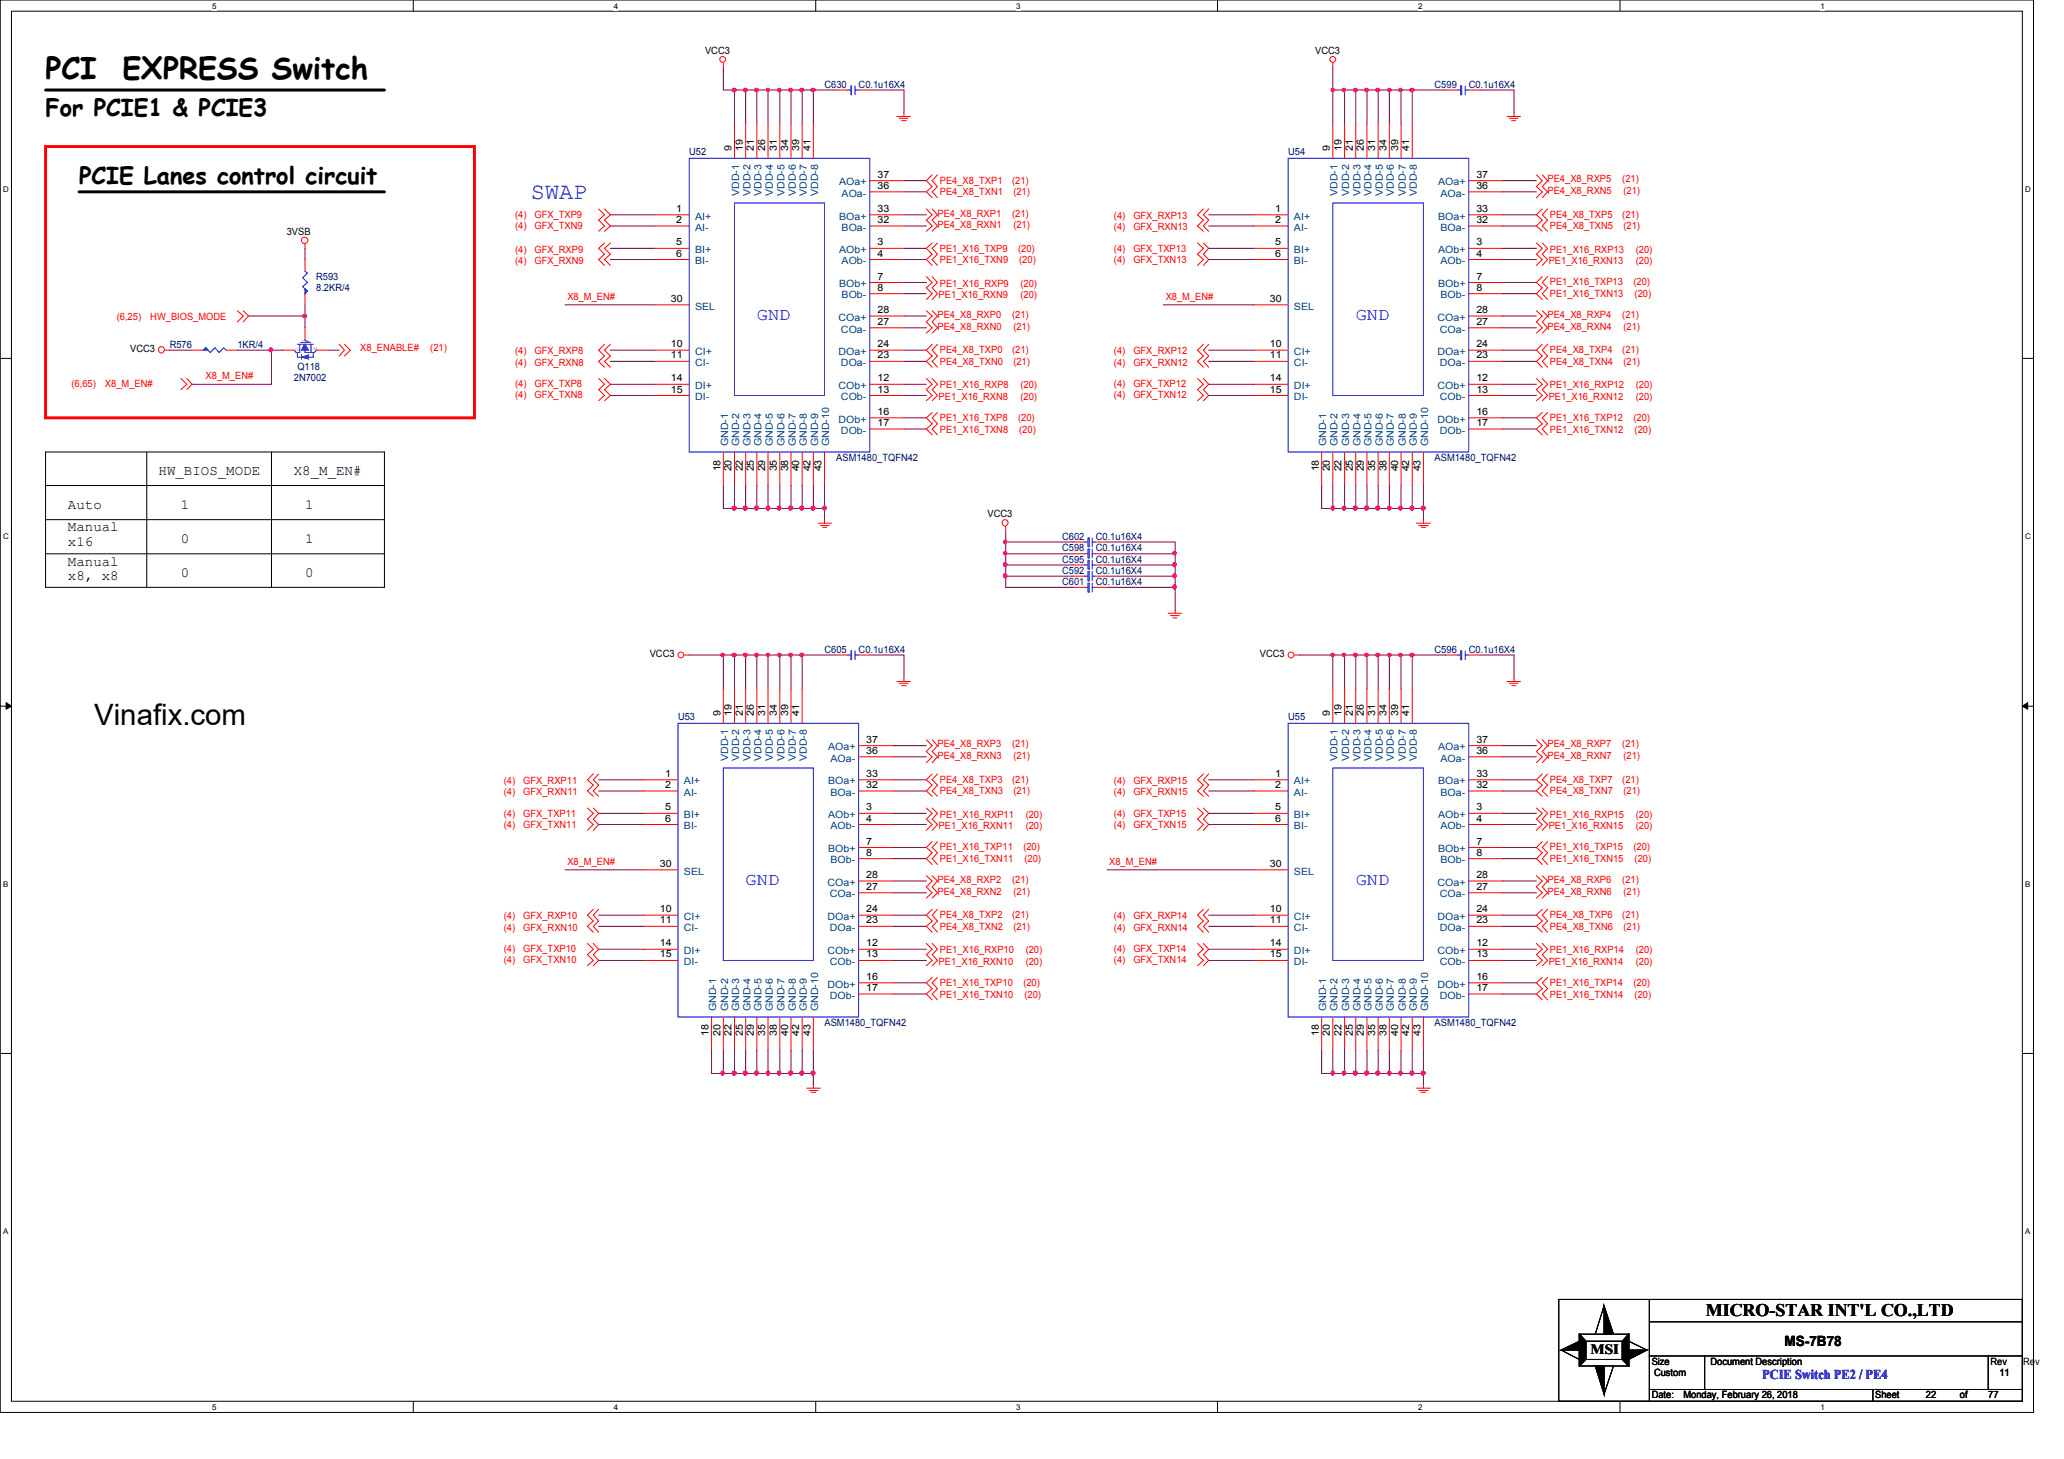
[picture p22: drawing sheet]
<svg xmlns="http://www.w3.org/2000/svg" width="297mm" height="210mm" viewBox="0 0 297 210" stroke-linecap="round" stroke-linejoin="round" font-family="sans-serif">
<defs><g id="words">
<g font-size="4.3">
<text x="6.6" y="11.3">PCI</text>
<text x="17.6" y="11.3">EXPRESS Switch</text>
</g>
<text font-size="4.2" x="13.6" y="104.2">Vinafix.com</text>
<g font-size="3.4">
<text x="6.6" y="16.7">For PCIE1 &amp; PCIE3</text>
<text x="11.4" y="26.5">PCIE Lanes control circuit</text>
</g>
<text font-size="3.4" fill="#00f" x="76.4" y="28.6">SWAP</text>
<g font-size="2.5" fill="#00f">
<text x="108.9" y="46">GND</text>
<text x="195.1" y="46">GND</text>
<text x="107.3" y="127.3">GND</text>
<text x="195.1" y="127.3">GND</text>
</g>
<text font-size="2.5" x="245.5" y="189.3">MICRO-STAR INT'L CO.,LTD</text>
<g font-size="2">
<text x="22.8" y="68.3">HW_BIOS_MODE</text>
<text x="42.3" y="68.3">X8_M_EN#</text>
<text x="9.8" y="76.5">Manual</text>
<text x="9.8" y="73.2">Auto</text>
<text x="26" y="73.2">1</text>
<text x="43.9" y="73.2">1</text>
<text x="9.8" y="81.4">Manual</text>
<text x="9.8" y="83.4">x8, x8</text>
<text x="9.8" y="78.5">x16</text>
<text x="26" y="78.1">0</text>
<text x="26" y="83">0</text>
<text x="43.9" y="78.1">1</text>
<text x="43.9" y="83">0</text>
<text x="228.9" y="194.7">MSI</text>
<text x="256.8" y="193.7">MS-7B78</text>
</g>
<text font-size="1.9" fill="#00f" x="253.6" y="198.4">PCIE Switch PE2 / PE4</text>
<g font-size="1.4">
<text x="101.5" y="7.8">VCC3</text>
<text x="189.3" y="7.8">VCC3</text>
<text x="105.3" y="21.7" transform="rotate(-90 105.3 21.7)">9</text>
<text x="106.9" y="21.7" transform="rotate(-90 106.9 21.7)">19</text>
<text x="108.5" y="21.7" transform="rotate(-90 108.5 21.7)">21</text>
<text x="110.1" y="21.7" transform="rotate(-90 110.1 21.7)">26</text>
<text x="111.8" y="21.7" transform="rotate(-90 111.8 21.7)">31</text>
<text x="113.4" y="21.7" transform="rotate(-90 113.4 21.7)">34</text>
<text x="115" y="21.7" transform="rotate(-90 115 21.7)">39</text>
<text x="116.6" y="21.7" transform="rotate(-90 116.6 21.7)">41</text>
<text x="191.4" y="21.7" transform="rotate(-90 191.4 21.7)">9</text>
<text x="193.1" y="21.7" transform="rotate(-90 193.1 21.7)">19</text>
<text x="194.7" y="21.7" transform="rotate(-90 194.7 21.7)">21</text>
<text x="196.3" y="21.7" transform="rotate(-90 196.3 21.7)">26</text>
<text x="197.9" y="21.7" transform="rotate(-90 197.9 21.7)">31</text>
<text x="199.5" y="21.7" transform="rotate(-90 199.5 21.7)">34</text>
<text x="201.2" y="21.7" transform="rotate(-90 201.2 21.7)">39</text>
<text x="202.8" y="21.7" transform="rotate(-90 202.8 21.7)">41</text>
<text x="126.3" y="27.2">36</text>
<text x="126.3" y="25.6">37</text>
<text x="212.5" y="25.6">37</text>
<text x="212.5" y="27.2">36</text>
<text x="41.3" y="33.8">3VSB</text>
<text x="97.3" y="30.5">1</text>
<text x="97.3" y="32.1">2</text>
<text x="97.3" y="35.3">5</text>
<text x="126.3" y="32.1">32</text>
<text x="126.3" y="35.3">3</text>
<text x="126.3" y="30.5">33</text>
<text x="183.5" y="30.5">1</text>
<text x="183.5" y="32.1">2</text>
<text x="183.5" y="35.3">5</text>
<text x="212.5" y="35.3">3</text>
<text x="212.5" y="30.5">33</text>
<text x="212.5" y="32.1">32</text>
<text x="97.3" y="36.9">6</text>
<text x="126.3" y="36.9">4</text>
<text x="126.3" y="41.8">8</text>
<text x="126.3" y="40.2">7</text>
<text x="183.5" y="36.9">6</text>
<text x="212.5" y="36.9">4</text>
<text x="212.5" y="40.2">7</text>
<text x="212.5" y="41.8">8</text>
<text x="96.6" y="43.4">30</text>
<text x="126.3" y="45">28</text>
<text x="126.3" y="46.7">27</text>
<text x="182.8" y="43.4">30</text>
<text x="212.5" y="45">28</text>
<text x="212.5" y="46.7">27</text>
<text x="18.8" y="50.6">VCC3</text>
<text x="96.6" y="50">10</text>
<text x="96.6" y="51.6">11</text>
<text x="126.3" y="50">24</text>
<text x="126.3" y="51.6">23</text>
<text x="182.8" y="50">10</text>
<text x="182.8" y="51.6">11</text>
<text x="212.5" y="50">24</text>
<text x="212.5" y="51.6">23</text>
<text x="96.6" y="54.9">14</text>
<text x="96.6" y="56.5">15</text>
<text x="126.3" y="54.9">12</text>
<text x="126.3" y="56.5">13</text>
<text x="126.3" y="59.7">16</text>
<text x="182.8" y="54.9">14</text>
<text x="182.8" y="56.5">15</text>
<text x="212.5" y="54.9">12</text>
<text x="212.5" y="56.5">13</text>
<text x="212.5" y="59.7">16</text>
<text x="126.3" y="61.3">17</text>
<text x="212.5" y="61.3">17</text>
<text x="103.7" y="67.8" transform="rotate(-90 103.7 67.8)">18</text>
<text x="105.3" y="67.8" transform="rotate(-90 105.3 67.8)">20</text>
<text x="106.9" y="67.8" transform="rotate(-90 106.9 67.8)">22</text>
<text x="108.5" y="67.8" transform="rotate(-90 108.5 67.8)">25</text>
<text x="110.1" y="67.8" transform="rotate(-90 110.1 67.8)">29</text>
<text x="111.8" y="67.8" transform="rotate(-90 111.8 67.8)">35</text>
<text x="113.4" y="67.8" transform="rotate(-90 113.4 67.8)">38</text>
<text x="115" y="67.8" transform="rotate(-90 115 67.8)">40</text>
<text x="116.6" y="67.8" transform="rotate(-90 116.6 67.8)">42</text>
<text x="118.2" y="67.8" transform="rotate(-90 118.2 67.8)">43</text>
<text x="189.8" y="67.8" transform="rotate(-90 189.8 67.8)">18</text>
<text x="191.4" y="67.8" transform="rotate(-90 191.4 67.8)">20</text>
<text x="193.1" y="67.8" transform="rotate(-90 193.1 67.8)">22</text>
<text x="194.7" y="67.8" transform="rotate(-90 194.7 67.8)">25</text>
<text x="196.3" y="67.8" transform="rotate(-90 196.3 67.8)">29</text>
<text x="197.9" y="67.8" transform="rotate(-90 197.9 67.8)">35</text>
<text x="199.5" y="67.8" transform="rotate(-90 199.5 67.8)">38</text>
<text x="201.2" y="67.8" transform="rotate(-90 201.2 67.8)">40</text>
<text x="202.8" y="67.8" transform="rotate(-90 202.8 67.8)">42</text>
<text x="204.4" y="67.8" transform="rotate(-90 204.4 67.8)">43</text>
<text x="142.1" y="74.4">VCC3</text>
<text x="93.5" y="94.6">VCC3</text>
<text x="181.3" y="94.6">VCC3</text>
<text x="103.7" y="103" transform="rotate(-90 103.7 103)">9</text>
<text x="105.3" y="103" transform="rotate(-90 105.3 103)">19</text>
<text x="106.9" y="103" transform="rotate(-90 106.9 103)">21</text>
<text x="108.5" y="103" transform="rotate(-90 108.5 103)">26</text>
<text x="110.1" y="103" transform="rotate(-90 110.1 103)">31</text>
<text x="111.8" y="103" transform="rotate(-90 111.8 103)">34</text>
<text x="113.4" y="103" transform="rotate(-90 113.4 103)">39</text>
<text x="115" y="103" transform="rotate(-90 115 103)">41</text>
<text x="124.7" y="106.8">37</text>
<text x="191.4" y="103" transform="rotate(-90 191.4 103)">9</text>
<text x="193.1" y="103" transform="rotate(-90 193.1 103)">19</text>
<text x="194.7" y="103" transform="rotate(-90 194.7 103)">21</text>
<text x="196.3" y="103" transform="rotate(-90 196.3 103)">26</text>
<text x="197.9" y="103" transform="rotate(-90 197.9 103)">31</text>
<text x="199.5" y="103" transform="rotate(-90 199.5 103)">34</text>
<text x="201.2" y="103" transform="rotate(-90 201.2 103)">39</text>
<text x="202.8" y="103" transform="rotate(-90 202.8 103)">41</text>
<text x="212.5" y="106.8">37</text>
<text x="95.7" y="111.8">1</text>
<text x="95.7" y="113.4">2</text>
<text x="124.7" y="108.5">36</text>
<text x="124.7" y="113.4">32</text>
<text x="124.7" y="111.8">33</text>
<text x="183.5" y="111.8">1</text>
<text x="183.5" y="113.4">2</text>
<text x="212.5" y="108.5">36</text>
<text x="212.5" y="111.8">33</text>
<text x="212.5" y="113.4">32</text>
<text x="95.7" y="116.6">5</text>
<text x="95.7" y="118.2">6</text>
<text x="124.7" y="118.2">4</text>
<text x="124.7" y="116.6">3</text>
<text x="183.5" y="116.6">5</text>
<text x="183.5" y="118.2">6</text>
<text x="212.5" y="116.6">3</text>
<text x="212.5" y="118.2">4</text>
<text x="95" y="124.7">30</text>
<text x="124.7" y="123.1">8</text>
<text x="124.7" y="121.5">7</text>
<text x="182.8" y="124.7">30</text>
<text x="212.5" y="121.5">7</text>
<text x="212.5" y="123.1">8</text>
<text x="95" y="131.2">10</text>
<text x="124.7" y="126.3">28</text>
<text x="124.7" y="128">27</text>
<text x="124.7" y="131.2">24</text>
<text x="182.8" y="131.2">10</text>
<text x="212.5" y="126.3">28</text>
<text x="212.5" y="128">27</text>
<text x="212.5" y="131.2">24</text>
<text x="95" y="132.8">11</text>
<text x="95" y="136.1">14</text>
<text x="95" y="137.8">15</text>
<text x="124.7" y="136.1">12</text>
<text x="124.7" y="137.8">13</text>
<text x="124.7" y="132.8">23</text>
<text x="182.8" y="132.8">11</text>
<text x="182.8" y="136.1">14</text>
<text x="182.8" y="137.8">15</text>
<text x="212.5" y="136.1">12</text>
<text x="212.5" y="137.8">13</text>
<text x="212.5" y="132.8">23</text>
<text x="124.7" y="141">16</text>
<text x="124.7" y="142.6">17</text>
<text x="212.5" y="141">16</text>
<text x="212.5" y="142.6">17</text>
<text x="102" y="149.1" transform="rotate(-90 102 149.1)">18</text>
<text x="103.7" y="149.1" transform="rotate(-90 103.7 149.1)">20</text>
<text x="105.3" y="149.1" transform="rotate(-90 105.3 149.1)">22</text>
<text x="106.9" y="149.1" transform="rotate(-90 106.9 149.1)">25</text>
<text x="108.5" y="149.1" transform="rotate(-90 108.5 149.1)">29</text>
<text x="110.1" y="149.1" transform="rotate(-90 110.1 149.1)">35</text>
<text x="111.8" y="149.1" transform="rotate(-90 111.8 149.1)">38</text>
<text x="113.4" y="149.1" transform="rotate(-90 113.4 149.1)">40</text>
<text x="115" y="149.1" transform="rotate(-90 115 149.1)">42</text>
<text x="116.6" y="149.1" transform="rotate(-90 116.6 149.1)">43</text>
<text x="189.8" y="149.1" transform="rotate(-90 189.8 149.1)">18</text>
<text x="191.4" y="149.1" transform="rotate(-90 191.4 149.1)">20</text>
<text x="193.1" y="149.1" transform="rotate(-90 193.1 149.1)">22</text>
<text x="194.7" y="149.1" transform="rotate(-90 194.7 149.1)">25</text>
<text x="196.3" y="149.1" transform="rotate(-90 196.3 149.1)">29</text>
<text x="197.9" y="149.1" transform="rotate(-90 197.9 149.1)">35</text>
<text x="199.5" y="149.1" transform="rotate(-90 199.5 149.1)">38</text>
<text x="201.2" y="149.1" transform="rotate(-90 201.2 149.1)">40</text>
<text x="202.8" y="149.1" transform="rotate(-90 202.8 149.1)">42</text>
<text x="204.4" y="149.1" transform="rotate(-90 204.4 149.1)">43</text>
<text x="237.7" y="196.3">Size</text>
<text x="238" y="198">Custom</text>
<text x="246.2" y="196.3">Document Description18ci203</text>
<text x="246.2" y="196.3">Document Description</text>
<text x="286.5" y="196.3">Rev</text>
<text x="287.7" y="198">11</text>
<text x="291.2" y="196.3">Rev</text>
<text x="237.7" y="201.2">Date:</text>
<text x="242.3" y="201.2">Monday, February 26, 2018</text>
<text x="269.9" y="201.2">Sheet</text>
<text x="277.2" y="201.2">22</text>
<text x="282.1" y="201.2">of</text>
<text x="286.1" y="201.2">77</text>
</g>
<g font-size="1.4" fill="#000080">
<text x="118.7" y="12.6">C630</text>
<text x="123.6" y="12.6">C0.1u16X4</text>
<text x="206.5" y="12.6">C599</text>
<text x="211.4" y="12.6">C0.1u16X4</text>
<text x="99.2" y="22.4">U52</text>
<text x="185.4" y="22.4">U54</text>
<text x="45.5" y="40.3">R593</text>
<text x="45.5" y="41.9">8.2KR/4</text>
<text x="24.4" y="50">R576</text>
<text x="34.2" y="50">1KR/4</text>
<text x="42.8" y="53.3">Q118</text>
<text x="42.3" y="54.9">2N7002</text>
<text x="120.3" y="66.3">ASM1480_TQFN42</text>
<text x="206.5" y="66.3">ASM1480_TQFN42</text>
<text x="152.9" y="77.6">C602</text>
<text x="157.7" y="77.6">C0.1u16X4</text>
<text x="152.9" y="80.9">C595</text>
<text x="152.9" y="82.5">C592</text>
<text x="152.9" y="79.2">C598</text>
<text x="157.7" y="80.9">C0.1u16X4</text>
<text x="157.7" y="82.5">C0.1u16X4</text>
<text x="157.7" y="79.2">C0.1u16X4</text>
<text x="152.9" y="84.2">C601</text>
<text x="157.7" y="84.2">C0.1u16X4</text>
<text x="118.7" y="93.9">C605</text>
<text x="123.6" y="93.9">C0.1u16X4</text>
<text x="206.5" y="93.9">C596</text>
<text x="211.4" y="93.9">C0.1u16X4</text>
<text x="97.6" y="103.6">U53</text>
<text x="185.4" y="103.6">U55</text>
<text x="118.7" y="147.6">ASM1480_TQFN42</text>
<text x="206.5" y="147.6">ASM1480_TQFN42</text>
</g>
<g font-size="1.4" fill="#004080">
<text x="106.4" y="28.2" transform="rotate(-90 106.4 28.2)">VDD-1</text>
<text x="108" y="28.2" transform="rotate(-90 108 28.2)">VDD-2</text>
<text x="109.6" y="28.2" transform="rotate(-90 109.6 28.2)">VDD-3</text>
<text x="111.2" y="28.2" transform="rotate(-90 111.2 28.2)">VDD-4</text>
<text x="112.9" y="28.2" transform="rotate(-90 112.9 28.2)">VDD-5</text>
<text x="114.5" y="28.2" transform="rotate(-90 114.5 28.2)">VDD-6</text>
<text x="116.1" y="28.2" transform="rotate(-90 116.1 28.2)">VDD-7</text>
<text x="117.7" y="28.2" transform="rotate(-90 117.7 28.2)">VDD-8</text>
<text x="120.8" y="26.7">AOa+</text>
<text x="121.1" y="28.3">AOa-</text>
<text x="192.5" y="28.2" transform="rotate(-90 192.5 28.2)">VDD-1</text>
<text x="194.2" y="28.2" transform="rotate(-90 194.2 28.2)">VDD-2</text>
<text x="195.8" y="28.2" transform="rotate(-90 195.8 28.2)">VDD-3</text>
<text x="197.4" y="28.2" transform="rotate(-90 197.4 28.2)">VDD-4</text>
<text x="199" y="28.2" transform="rotate(-90 199 28.2)">VDD-5</text>
<text x="200.6" y="28.2" transform="rotate(-90 200.6 28.2)">VDD-6</text>
<text x="202.3" y="28.2" transform="rotate(-90 202.3 28.2)">VDD-7</text>
<text x="203.9" y="28.2" transform="rotate(-90 203.9 28.2)">VDD-8</text>
<text x="207" y="26.7">AOa+</text>
<text x="207.3" y="28.3">AOa-</text>
<text x="100" y="31.6">AI+</text>
<text x="100" y="33.2">AI-</text>
<text x="120.8" y="31.6">BOa+</text>
<text x="121.1" y="33.2">BOa-</text>
<text x="186.2" y="31.6">AI+</text>
<text x="186.2" y="33.2">AI-</text>
<text x="207" y="31.6">BOa+</text>
<text x="207.3" y="33.2">BOa-</text>
<text x="100" y="36.4">BI+</text>
<text x="100" y="38">BI-</text>
<text x="120.8" y="36.4">AOb+</text>
<text x="120.8" y="41.3">BOb+</text>
<text x="121.1" y="38">AOb-</text>
<text x="186.2" y="36.4">BI+</text>
<text x="186.2" y="38">BI-</text>
<text x="207" y="36.4">AOb+</text>
<text x="207" y="41.3">BOb+</text>
<text x="207.3" y="38">AOb-</text>
<text x="100" y="44.5">SEL</text>
<text x="120.7" y="46.1">COa+</text>
<text x="121" y="47.8">COa-</text>
<text x="121.1" y="42.9">BOb-</text>
<text x="186.2" y="44.5">SEL</text>
<text x="206.9" y="46.1">COa+</text>
<text x="207.2" y="47.8">COa-</text>
<text x="207.3" y="42.9">BOb-</text>
<text x="100" y="51.1">CI+</text>
<text x="100" y="52.7">CI-</text>
<text x="120.7" y="51.1">DOa+</text>
<text x="121" y="52.7">DOa-</text>
<text x="186.2" y="51.1">CI+</text>
<text x="186.2" y="52.7">CI-</text>
<text x="206.9" y="51.1">DOa+</text>
<text x="207.2" y="52.7">DOa-</text>
<text x="100" y="56">DI+</text>
<text x="100" y="57.6">DI-</text>
<text x="120.7" y="56">COb+</text>
<text x="121" y="57.6">COb-</text>
<text x="186.2" y="56">DI+</text>
<text x="186.2" y="57.6">DI-</text>
<text x="206.9" y="56">COb+</text>
<text x="207.2" y="57.6">COb-</text>
<text x="104.8" y="64.2" transform="rotate(-90 104.8 64.2)">GND-1</text>
<text x="106.4" y="64.2" transform="rotate(-90 106.4 64.2)">GND-2</text>
<text x="108" y="64.2" transform="rotate(-90 108 64.2)">GND-3</text>
<text x="109.6" y="64.2" transform="rotate(-90 109.6 64.2)">GND-4</text>
<text x="111.2" y="64.2" transform="rotate(-90 111.2 64.2)">GND-5</text>
<text x="112.9" y="64.2" transform="rotate(-90 112.9 64.2)">GND-6</text>
<text x="114.5" y="64.2" transform="rotate(-90 114.5 64.2)">GND-7</text>
<text x="116.1" y="64.2" transform="rotate(-90 116.1 64.2)">GND-8</text>
<text x="117.7" y="64.2" transform="rotate(-90 117.7 64.2)">GND-9</text>
<text x="119.3" y="64.2" transform="rotate(-90 119.3 64.2)">GND-10</text>
<text x="120.7" y="60.8">DOb+</text>
<text x="121" y="62.4">DOb-</text>
<text x="190.9" y="64.2" transform="rotate(-90 190.9 64.2)">GND-1</text>
<text x="192.5" y="64.2" transform="rotate(-90 192.5 64.2)">GND-2</text>
<text x="194.2" y="64.2" transform="rotate(-90 194.2 64.2)">GND-3</text>
<text x="195.8" y="64.2" transform="rotate(-90 195.8 64.2)">GND-4</text>
<text x="197.4" y="64.2" transform="rotate(-90 197.4 64.2)">GND-5</text>
<text x="199" y="64.2" transform="rotate(-90 199 64.2)">GND-6</text>
<text x="200.6" y="64.2" transform="rotate(-90 200.6 64.2)">GND-7</text>
<text x="202.3" y="64.2" transform="rotate(-90 202.3 64.2)">GND-8</text>
<text x="203.9" y="64.2" transform="rotate(-90 203.9 64.2)">GND-9</text>
<text x="205.5" y="64.2" transform="rotate(-90 205.5 64.2)">GND-10</text>
<text x="206.9" y="60.8">DOb+</text>
<text x="207.2" y="62.4">DOb-</text>
<text x="119.2" y="107.9">AOa+</text>
<text x="207" y="107.9">AOa+</text>
<text x="98.4" y="112.9">AI+</text>
<text x="104.8" y="109.5" transform="rotate(-90 104.8 109.5)">VDD-1</text>
<text x="106.4" y="109.5" transform="rotate(-90 106.4 109.5)">VDD-2</text>
<text x="108" y="109.5" transform="rotate(-90 108 109.5)">VDD-3</text>
<text x="109.6" y="109.5" transform="rotate(-90 109.6 109.5)">VDD-4</text>
<text x="111.2" y="109.5" transform="rotate(-90 111.2 109.5)">VDD-5</text>
<text x="112.9" y="109.5" transform="rotate(-90 112.9 109.5)">VDD-6</text>
<text x="114.5" y="109.5" transform="rotate(-90 114.5 109.5)">VDD-7</text>
<text x="116.1" y="109.5" transform="rotate(-90 116.1 109.5)">VDD-8</text>
<text x="119.2" y="112.9">BOa+</text>
<text x="119.5" y="109.6">AOa-</text>
<text x="186.2" y="112.9">AI+</text>
<text x="192.5" y="109.5" transform="rotate(-90 192.5 109.5)">VDD-1</text>
<text x="194.2" y="109.5" transform="rotate(-90 194.2 109.5)">VDD-2</text>
<text x="195.8" y="109.5" transform="rotate(-90 195.8 109.5)">VDD-3</text>
<text x="197.4" y="109.5" transform="rotate(-90 197.4 109.5)">VDD-4</text>
<text x="199" y="109.5" transform="rotate(-90 199 109.5)">VDD-5</text>
<text x="200.6" y="109.5" transform="rotate(-90 200.6 109.5)">VDD-6</text>
<text x="202.3" y="109.5" transform="rotate(-90 202.3 109.5)">VDD-7</text>
<text x="203.9" y="109.5" transform="rotate(-90 203.9 109.5)">VDD-8</text>
<text x="207" y="112.9">BOa+</text>
<text x="207.3" y="109.6">AOa-</text>
<text x="98.4" y="114.5">AI-</text>
<text x="98.4" y="117.7">BI+</text>
<text x="98.4" y="119.3">BI-</text>
<text x="119.2" y="117.7">AOb+</text>
<text x="119.5" y="119.3">AOb-</text>
<text x="119.5" y="114.5">BOa-</text>
<text x="186.2" y="114.5">AI-</text>
<text x="186.2" y="117.7">BI+</text>
<text x="186.2" y="119.3">BI-</text>
<text x="207" y="117.7">AOb+</text>
<text x="207.3" y="119.3">AOb-</text>
<text x="207.3" y="114.5">BOa-</text>
<text x="98.4" y="125.8">SEL</text>
<text x="119.2" y="122.6">BOb+</text>
<text x="119.5" y="124.2">BOb-</text>
<text x="186.2" y="125.8">SEL</text>
<text x="207" y="122.6">BOb+</text>
<text x="207.3" y="124.2">BOb-</text>
<text x="119.1" y="127.4">COa+</text>
<text x="119.4" y="129.1">COa-</text>
<text x="206.9" y="127.4">COa+</text>
<text x="207.2" y="129.1">COa-</text>
<text x="98.4" y="132.3">CI+</text>
<text x="98.4" y="133.9">CI-</text>
<text x="98.4" y="137.2">DI+</text>
<text x="119.1" y="137.2">COb+</text>
<text x="119.1" y="132.3">DOa+</text>
<text x="119.4" y="133.9">DOa-</text>
<text x="186.2" y="132.3">CI+</text>
<text x="186.2" y="133.9">CI-</text>
<text x="186.2" y="137.2">DI+</text>
<text x="206.9" y="137.2">COb+</text>
<text x="206.9" y="132.3">DOa+</text>
<text x="207.2" y="133.9">DOa-</text>
<text x="98.4" y="138.9">DI-</text>
<text x="119.1" y="142.1">DOb+</text>
<text x="119.4" y="138.9">COb-</text>
<text x="119.4" y="143.7">DOb-</text>
<text x="186.2" y="138.9">DI-</text>
<text x="206.9" y="142.1">DOb+</text>
<text x="207.2" y="138.9">COb-</text>
<text x="207.2" y="143.7">DOb-</text>
<text x="103.1" y="145.5" transform="rotate(-90 103.1 145.5)">GND-1</text>
<text x="104.8" y="145.5" transform="rotate(-90 104.8 145.5)">GND-2</text>
<text x="106.4" y="145.5" transform="rotate(-90 106.4 145.5)">GND-3</text>
<text x="108" y="145.5" transform="rotate(-90 108 145.5)">GND-4</text>
<text x="109.6" y="145.5" transform="rotate(-90 109.6 145.5)">GND-5</text>
<text x="111.2" y="145.5" transform="rotate(-90 111.2 145.5)">GND-6</text>
<text x="112.9" y="145.5" transform="rotate(-90 112.9 145.5)">GND-7</text>
<text x="114.5" y="145.5" transform="rotate(-90 114.5 145.5)">GND-8</text>
<text x="116.1" y="145.5" transform="rotate(-90 116.1 145.5)">GND-9</text>
<text x="117.7" y="145.5" transform="rotate(-90 117.7 145.5)">GND-10</text>
<text x="190.9" y="145.5" transform="rotate(-90 190.9 145.5)">GND-1</text>
<text x="192.5" y="145.5" transform="rotate(-90 192.5 145.5)">GND-2</text>
<text x="194.2" y="145.5" transform="rotate(-90 194.2 145.5)">GND-3</text>
<text x="195.8" y="145.5" transform="rotate(-90 195.8 145.5)">GND-4</text>
<text x="197.4" y="145.5" transform="rotate(-90 197.4 145.5)">GND-5</text>
<text x="199" y="145.5" transform="rotate(-90 199 145.5)">GND-6</text>
<text x="200.6" y="145.5" transform="rotate(-90 200.6 145.5)">GND-7</text>
<text x="202.3" y="145.5" transform="rotate(-90 202.3 145.5)">GND-8</text>
<text x="203.9" y="145.5" transform="rotate(-90 203.9 145.5)">GND-9</text>
<text x="205.5" y="145.5" transform="rotate(-90 205.5 145.5)">GND-10</text>
</g>
<g font-size="1.4" fill="#f00">
<text x="135.3" y="26.4">PE4_X8_TXP1</text>
<text x="135.3" y="28.1">PE4_X8_TXN1</text>
<text x="145.7" y="26.4">(21)</text>
<text x="145.8" y="28.1">(21)</text>
<text x="222.7" y="26.2">PE4_X8_RXP5</text>
<text x="222.7" y="27.9">PE4_X8_RXN5</text>
<text x="233.5" y="26.2">(21)</text>
<text x="233.6" y="27.9">(21)</text>
<text x="74.1" y="32.9">(4)</text>
<text x="74.1" y="31.3">(4)</text>
<text x="76.9" y="32.9">GFX_TXN9</text>
<text x="76.9" y="31.3">GFX_TXP9</text>
<text x="134.9" y="32.8">PE4_X8_RXN1</text>
<text x="134.9" y="31.2">PE4_X8_RXP1</text>
<text x="145.7" y="31.2">(21)</text>
<text x="145.8" y="32.8">(21)</text>
<text x="160.3" y="31.5">(4)</text>
<text x="160.3" y="33.1">(4)</text>
<text x="163.1" y="31.5">GFX_RXP13</text>
<text x="163.1" y="33.1">GFX_RXN13</text>
<text x="223.1" y="32.9">PE4_X8_TXN5</text>
<text x="223.1" y="31.3">PE4_X8_TXP5</text>
<text x="233.5" y="31.3">(21)</text>
<text x="233.6" y="32.9">(21)</text>
<text x="74.1" y="36.4">(4)</text>
<text x="74.1" y="38">(4)</text>
<text x="76.9" y="36.4">GFX_RXP9</text>
<text x="76.9" y="38">GFX_RXN9</text>
<text x="135.3" y="36.2">PE1_X16_TXP9</text>
<text x="135.3" y="37.8">PE1_X16_TXN9</text>
<text x="135.3" y="41.2">PE1_X16_RXP9</text>
<text x="146.5" y="36.2">(20)</text>
<text x="146.7" y="37.8">(20)</text>
<text x="146.8" y="41.2">(20)</text>
<text x="160.3" y="36.2">(4)</text>
<text x="160.3" y="37.8">(4)</text>
<text x="163.1" y="36.2">GFX_TXP13</text>
<text x="163.1" y="37.8">GFX_TXN13</text>
<text x="222.9" y="38">PE1_X16_RXN13</text>
<text x="223.1" y="41.1">PE1_X16_TXP13</text>
<text x="223.1" y="36.4">PE1_X16_RXP13</text>
<text x="235.1" y="41.1">(20)</text>
<text x="235.4" y="36.4">(20)</text>
<text x="235.4" y="38">(20)</text>
<text x="16.8" y="46">(6,25)</text>
<text x="21.6" y="46">HW_BIOS_MODE</text>
<text x="81.7" y="43.1">X8_M_EN#</text>
<text x="134.9" y="45.8">PE4_X8_RXP0</text>
<text x="134.9" y="47.4">PE4_X8_RXN0</text>
<text x="135.1" y="42.8">PE1_X16_RXN9</text>
<text x="145.7" y="45.8">(21)</text>
<text x="145.8" y="47.4">(21)</text>
<text x="146.8" y="42.8">(20)</text>
<text x="167.8" y="43.1">X8_M_EN#</text>
<text x="222.7" y="45.8">PE4_X8_RXP4</text>
<text x="222.7" y="47.4">PE4_X8_RXN4</text>
<text x="223.1" y="42.7">PE1_X16_TXN13</text>
<text x="233.5" y="45.8">(21)</text>
<text x="233.6" y="47.4">(21)</text>
<text x="235.2" y="42.7">(20)</text>
<text x="51.9" y="50.5">X8_ENABLE#</text>
<text x="61.9" y="50.5">(21)</text>
<text x="74.1" y="51">(4)</text>
<text x="74.1" y="52.7">(4)</text>
<text x="76.9" y="51">GFX_RXP8</text>
<text x="76.9" y="52.7">GFX_RXN8</text>
<text x="135.3" y="50.8">PE4_X8_TXP0</text>
<text x="135.3" y="52.5">PE4_X8_TXN0</text>
<text x="145.7" y="50.8">(21)</text>
<text x="145.8" y="52.5">(21)</text>
<text x="160.3" y="51">(4)</text>
<text x="160.3" y="52.7">(4)</text>
<text x="163.1" y="51">GFX_RXP12</text>
<text x="163.1" y="52.7">GFX_RXN12</text>
<text x="223.1" y="52.5">PE4_X8_TXN4</text>
<text x="223.1" y="50.8">PE4_X8_TXP4</text>
<text x="233.5" y="50.8">(21)</text>
<text x="233.6" y="52.5">(21)</text>
<text x="10.3" y="55.7">(6,65)</text>
<text x="15.1" y="55.7">X8_M_EN#</text>
<text x="29.6" y="54.5">X8_M_EN#</text>
<text x="74.1" y="55.7">(4)</text>
<text x="74.1" y="57.3">(4)</text>
<text x="76.9" y="55.7">GFX_TXP8</text>
<text x="76.9" y="57.3">GFX_TXN8</text>
<text x="135.1" y="57.5">PE1_X16_RXN8</text>
<text x="135.3" y="55.9">PE1_X16_RXP8</text>
<text x="146.8" y="57.5">(20)</text>
<text x="146.8" y="55.9">(20)</text>
<text x="160.3" y="57.3">(4)</text>
<text x="160.3" y="55.7">(4)</text>
<text x="163.1" y="57.3">GFX_TXN12</text>
<text x="163.1" y="55.7">GFX_TXP12</text>
<text x="222.9" y="57.5">PE1_X16_RXN12</text>
<text x="223.1" y="55.9">PE1_X16_RXP12</text>
<text x="235.4" y="55.9">(20)</text>
<text x="235.4" y="57.5">(20)</text>
<text x="135.3" y="60.6">PE1_X16_TXP8</text>
<text x="135.3" y="62.2">PE1_X16_TXN8</text>
<text x="146.5" y="60.6">(20)</text>
<text x="146.7" y="62.2">(20)</text>
<text x="223.1" y="60.6">PE1_X16_TXP12</text>
<text x="223.1" y="62.2">PE1_X16_TXN12</text>
<text x="235.1" y="60.6">(20)</text>
<text x="235.2" y="62.2">(20)</text>
<text x="134.9" y="107.5">PE4_X8_RXP3</text>
<text x="145.7" y="107.5">(21)</text>
<text x="222.7" y="107.5">PE4_X8_RXP7</text>
<text x="233.5" y="107.5">(21)</text>
<text x="72.5" y="112.8">(4)</text>
<text x="75.3" y="112.8">GFX_RXP11</text>
<text x="134.9" y="109.2">PE4_X8_RXN3</text>
<text x="135.3" y="112.6">PE4_X8_TXP3</text>
<text x="145.7" y="112.6">(21)</text>
<text x="145.8" y="109.2">(21)</text>
<text x="160.3" y="112.8">(4)</text>
<text x="163.1" y="112.8">GFX_RXP15</text>
<text x="222.7" y="109.2">PE4_X8_RXN7</text>
<text x="223.1" y="112.6">PE4_X8_TXP7</text>
<text x="233.5" y="112.6">(21)</text>
<text x="233.6" y="109.2">(21)</text>
<text x="72.5" y="114.4">(4)</text>
<text x="72.5" y="117.5">(4)</text>
<text x="72.5" y="119.1">(4)</text>
<text x="75.3" y="114.4">GFX_RXN11</text>
<text x="75.3" y="117.5">GFX_TXP11</text>
<text x="75.3" y="119.1">GFX_TXN11</text>
<text x="135.1" y="119.3">PE1_X16_RXN11</text>
<text x="135.3" y="117.7">PE1_X16_RXP11</text>
<text x="135.3" y="114.2">PE4_X8_TXN3</text>
<text x="145.8" y="114.2">(21)</text>
<text x="147.6" y="119.3">(20)</text>
<text x="147.6" y="117.7">(20)</text>
<text x="160.3" y="117.5">(4)</text>
<text x="160.3" y="119.1">(4)</text>
<text x="160.3" y="114.4">(4)</text>
<text x="163.1" y="117.5">GFX_TXP15</text>
<text x="163.1" y="119.1">GFX_TXN15</text>
<text x="163.1" y="114.4">GFX_RXN15</text>
<text x="222.9" y="119.3">PE1_X16_RXN15</text>
<text x="223.1" y="117.7">PE1_X16_RXP15</text>
<text x="223.1" y="114.2">PE4_X8_TXN7</text>
<text x="233.6" y="114.2">(21)</text>
<text x="235.4" y="117.7">(20)</text>
<text x="235.4" y="119.3">(20)</text>
<text x="81.7" y="124.4">X8_M_EN#</text>
<text x="135.3" y="122.3">PE1_X16_TXP11</text>
<text x="135.3" y="124">PE1_X16_TXN11</text>
<text x="147.3" y="122.3">(20)</text>
<text x="147.4" y="124">(20)</text>
<text x="159.6" y="124.4">X8_M_EN#</text>
<text x="223.1" y="122.3">PE1_X16_TXP15</text>
<text x="223.1" y="124">PE1_X16_TXN15</text>
<text x="235.1" y="122.3">(20)</text>
<text x="235.2" y="124">(20)</text>
<text x="134.9" y="127.1">PE4_X8_RXP2</text>
<text x="134.9" y="128.7">PE4_X8_RXN2</text>
<text x="145.7" y="127.1">(21)</text>
<text x="145.8" y="128.7">(21)</text>
<text x="222.7" y="127.1">PE4_X8_RXP6</text>
<text x="222.7" y="128.7">PE4_X8_RXN6</text>
<text x="233.5" y="127.1">(21)</text>
<text x="233.6" y="128.7">(21)</text>
<text x="72.5" y="137">(4)</text>
<text x="72.5" y="132.2">(4)</text>
<text x="72.5" y="133.9">(4)</text>
<text x="75.3" y="137">GFX_TXP10</text>
<text x="75.3" y="132.2">GFX_RXP10</text>
<text x="75.3" y="133.9">GFX_RXN10</text>
<text x="135.3" y="137.2">PE1_X16_RXP10</text>
<text x="135.3" y="133.8">PE4_X8_TXN2</text>
<text x="135.3" y="132.1">PE4_X8_TXP2</text>
<text x="145.7" y="132.1">(21)</text>
<text x="145.8" y="133.8">(21)</text>
<text x="147.6" y="137.2">(20)</text>
<text x="160.3" y="137">(4)</text>
<text x="160.3" y="132.2">(4)</text>
<text x="160.3" y="133.9">(4)</text>
<text x="163.1" y="137">GFX_TXP14</text>
<text x="163.1" y="132.2">GFX_RXP14</text>
<text x="163.1" y="133.9">GFX_RXN14</text>
<text x="223.1" y="137.2">PE1_X16_RXP14</text>
<text x="223.1" y="132.1">PE4_X8_TXP6</text>
<text x="223.1" y="133.8">PE4_X8_TXN6</text>
<text x="233.5" y="132.1">(21)</text>
<text x="233.6" y="133.8">(21)</text>
<text x="235.4" y="137.2">(20)</text>
<text x="72.5" y="138.6">(4)</text>
<text x="75.3" y="138.6">GFX_TXN10</text>
<text x="135.1" y="138.8">PE1_X16_RXN10</text>
<text x="135.3" y="141.9">PE1_X16_TXP10</text>
<text x="135.3" y="143.5">PE1_X16_TXN10</text>
<text x="147.3" y="141.9">(20)</text>
<text x="147.4" y="143.5">(20)</text>
<text x="147.6" y="138.8">(20)</text>
<text x="160.3" y="138.6">(4)</text>
<text x="163.1" y="138.6">GFX_TXN14</text>
<text x="222.9" y="138.8">PE1_X16_RXN14</text>
<text x="223.1" y="141.9">PE1_X16_TXP14</text>
<text x="223.1" y="143.5">PE1_X16_TXN14</text>
<text x="235.1" y="141.9">(20)</text>
<text x="235.2" y="143.5">(20)</text>
<text x="235.4" y="138.8">(20)</text>
</g>
<g font-size="1.1">
<text x="30.5" y="1.3">5</text>
<text x="88.3" y="1.3">4</text>
<text x="146.3" y="1.3">3</text>
<text x="204.1" y="1.3">2</text>
<text x="262" y="1.3">1</text>
<text x=".5" y="27.6">D</text>
<text x="291.5" y="27.6">D</text>
<text x=".5" y="77.6">C</text>
<text x="291.5" y="77.6">C</text>
<text x=".5" y="127.6">B</text>
<text x="291.5" y="127.6">B</text>
<text x=".5" y="177.5">A</text>
<text x="291.5" y="177.5">A</text>
<text x="30.5" y="202.9">5</text>
<text x="88.3" y="202.9">4</text>
<text x="146.3" y="202.9">3</text>
<text x="204.1" y="202.9">2</text>
<text x="262" y="202.9">1</text>
</g>
<g font-size=".8" fill="#00f">
<text x="43" y="50.5" transform="rotate(-90 43 50.5)">D</text>
<text x="44" y="49.3" transform="rotate(-90 44 49.3)">G</text>
<text x="45.6" y="50.4" transform="rotate(-90 45.6 50.4)">S</text>
</g>
</g></defs>
<path d="M0 0h292.7v203.2h-292.7zM1.6 1.6h289.4v200h-289.4z" fill="none" stroke="#000" stroke-width=".14"/>
<g fill="#fff">
<path d="M30.5 .3h.6v1.2h-.6z"/>
<path d="M30.5 201.8h.6v1.3h-.6z"/>
</g>
<path d="M59.5 0v1.6M59.5 201.6v1.6" fill="none" stroke="#000" stroke-width=".14"/>
<g fill="#fff">
<path d="M88.3 .3h.6v1.2h-.6z"/>
<path d="M88.3 201.8h.6v1.3h-.6z"/>
</g>
<path d="M117.4 0v1.6M117.4 201.6v1.6" fill="none" stroke="#000" stroke-width=".14"/>
<g fill="#fff">
<path d="M146.3 .3h.6v1.2h-.6z"/>
<path d="M146.3 201.8h.6v1.3h-.6z"/>
</g>
<path d="M175.2 0v1.6M175.2 201.6v1.6" fill="none" stroke="#000" stroke-width=".14"/>
<g fill="#fff">
<path d="M204.1 .3h.6v1.2h-.6z"/>
<path d="M204.1 201.8h.6v1.3h-.6z"/>
</g>
<path d="M233.1 0v1.6M233.1 201.6v1.6" fill="none" stroke="#000" stroke-width=".14"/>
<g fill="#fff">
<path d="M262 .3h.6v1.2h-.6z"/>
<path d="M262 201.8h.6v1.3h-.6z"/>
<path d="M.5 26.6h.7v1.3h-.7z"/>
<path d="M291.5 26.6h.7v1.3h-.7z"/>
<path d="M.5 76.5h.7v1.3h-.7z"/>
<path d="M291.5 76.5h.7v1.3h-.7z"/>
</g>
<path d="M0 51.6h1.6M291 51.6h1.7" fill="none" stroke="#000" stroke-width=".14"/>
<g fill="#fff">
<path d="M.5 126.6h.6v1.2h-.6z"/>
<path d="M291.5 126.6h.6v1.2h-.6z"/>
</g>
<path d="M0 101.6h1.6M.9 101.1l.7 .5-.7 .4zM291 101.6h1.7M291 101.6l.8-.5v.9z" fill="none" stroke="#000" stroke-width=".14"/>
<path d="M.9 101.1l.7 .5-.7 .4zM291 101.6l.8-.5v.9z" fill="#000"/>
<g fill="#fff">
<path d="M.5 176.5h.6v1.3h-.6z"/>
<path d="M291.5 176.5h.6v1.3h-.6z"/>
</g>
<g fill="none" stroke="#000" stroke-width=".14">
<path d="M6.6 65h48.7v19.5h-48.7zM6.6 69.9h48.7M6.6 74.8h48.7M6.6 79.7h48.7M21.1 65v19.5M39.1 65v19.5M0 151.6h1.6M291 151.6h1.7M224.3 186.9h66.7v14.7h-66.7zM224.7 194.2l2.6 1.4M224.7 194.2l2.6-1.2v1.2zM227.3 191.9l.9 1.1v2.6l-.9 .9z"/>
<path d="M227.3 191.9h7.1v4.6h-7.1zM227.3 191.9l.9 1.1M228.2 193h5.3v2.6h-5.3zM228.2 195.6l-.9 .9M229.6 196.5h1.2v4.1zM230.8 187.9l1.4 4h-1.4zM230.8 187.9l-1.2 4M232.2 196.5l-1.4 4.1M233.5 195.6l.9 .9M234.4 194.2h2.6l-2.6 1.4zM234.4 193l2.6 1.2M234.4 191.9v4.6l-.9-.9v-2.6z"/>
<path d="M234.4 191.9l-.9 1.1M237.4 199.9h53.6M237.4 195.1h53.6M237.4 190.2h53.6M237.4 186.9v14.7M245.3 195.1v4.8M269.5 199.9v1.7M286.1 195.1v4.8"/>
</g>
<path d="M6.6 13h48.7M11.4 27.6h43.9" fill="none" stroke="#000" stroke-width=".42"/>
<path d="M6.6 21.1h61.7v39h-61.7z" fill="none" stroke="#f00" stroke-width=".42"/>
<g fill="none" stroke="#f00" stroke-width=".14">
<path d="M104.1 9.1v.6M129.1 16.8h1.9M129.4 17h1.3M129.8 17.4h.6M130.1 16.3v.5M191.8 9.1v.6M216.9 16.8h1.9M217.2 17h1.3M217.6 17.4h.5M217.9 16.3v.5M43.9 35.1v.6M86.1 30.1l.9 .8-.9 .8 .9 .8-.9 .8"/>
<path d="M87 35l-.9 .7 .9 .9-.9 .7 .9 .9M87 30.1l.8 .8-.8 .8 .8 .8-.8 .8M87.8 35l-.8 .7 .8 .9-.8 .7 .8 .9M133.3 30.1l.9 .8-.9 .8 .9 .8-.9 .8M133.3 39.8l.9 .8-.9 .8 .9 .8-.9 .9M134.2 30.1l.7 .8-.7 .8 .7 .8-.7 .8M134.2 39.8l.7 .8-.7 .8 .7 .8-.7 .9M134.2 25.1l-.9 .9 .9 .8-.9 .8 .9 .8M134.2 35l-.9 .7 .9 .9-.9 .7 .9 .9M134.9 25.1l-.7 .9 .7 .8-.7 .8 .7 .8M134.9 35l-.7 .7 .7 .9-.7 .7 .7 .9M172.3 35l.9 .7-.9 .9 .9 .7-.9 .9"/>
<path d="M173.2 35l.7 .7-.7 .9 .7 .7-.7 .9M173.2 30.1l-.9 .8 .9 .8-.9 .8 .9 .8M173.9 30.1l-.7 .8 .7 .8-.7 .8 .7 .8M221.1 35l.9 .7-.9 .9 .9 .7-.9 .9M221.1 25.1l.9 .9-.9 .8 .9 .8-.9 .8M222 35l.7 .7-.7 .9 .7 .7-.7 .9M222 25.1l.7 .9-.7 .8 .7 .8-.7 .8M222 39.8l-.9 .8 .9 .8-.9 .8 .9 .9M222 30.1l-.9 .8 .9 .8-.9 .8 .9 .8M222.7 39.8l-.7 .8 .7 .8-.7 .8 .7 .9M222.7 30.1l-.7 .8 .7 .8-.7 .8 .7 .8M23.7 50.4h.7"/>
<path d="M26 54.4l.9 .9-.9 .8M26.9 54.4l.7 .9-.7 .8M34.2 44.7l.8 .8-.8 .8M35 44.7l.8 .8-.8 .8M48.8 49.5l.8 .9-.8 .8M49.6 49.5l.8 .9-.8 .8M86.1 54.4l.9 .9-.9 .8 .9 .8-.9 .8M87 49.5l-.9 .9 .9 .8-.9 .8 .9 .8M87 54.4l.8 .9-.8 .8 .8 .8-.8 .8M87.8 49.5l-.8 .9 .8 .8-.8 .8 .8 .8M133.3 54.4l.9 .9-.9 .8 .9 .8-.9 .8M133.3 44.7l.9 .8-.9 .8 .9 .9-.9 .7"/>
<path d="M134.2 54.4l.7 .9-.7 .8 .7 .8-.7 .8M134.2 44.7l.7 .8-.7 .8 .7 .9-.7 .7M134.2 59.4l-.9 .7 .9 .9-.9 .7 .9 .9M134.2 49.5l-.9 .9 .9 .8-.9 .8 .9 .8M134.9 59.4l-.7 .7 .7 .9-.7 .7 .7 .9M134.9 49.5l-.7 .9 .7 .8-.7 .8 .7 .8M172.3 54.4l.9 .9-.9 .8 .9 .8-.9 .8M173.2 54.4l.7 .9-.7 .8 .7 .8-.7 .8M173.2 49.5l-.9 .9 .9 .8-.9 .8 .9 .8M173.9 49.5l-.7 .9 .7 .8-.7 .8 .7 .8M221.1 54.4l.9 .9-.9 .8 .9 .8-.9 .8M221.1 44.7l.9 .8-.9 .8 .9 .9-.9 .7"/>
<path d="M222 54.4l.7 .9-.7 .8 .7 .8-.7 .8M222 44.7l.7 .8-.7 .8 .7 .9-.7 .7M222 59.4l-.9 .7 .9 .9-.9 .7 .9 .9M222 49.5l-.9 .9 .9 .8-.9 .8 .9 .8M222.7 59.4l-.7 .7 .7 .9-.7 .7 .7 .9M222.7 49.5l-.7 .9 .7 .8-.7 .8 .7 .8M117.7 75.3h2M118.1 75.6h1.2M118.4 75.9h.6M118.7 74.8v.5M144.7 75.8v.6M203.8 75.3h2.1"/>
<path d="M204.2 75.6h1.3M204.5 75.9h.7M204.9 74.8v.5M98.5 94.2h.7M129.1 98h1.9M129.4 98.3h1.3M129.8 98.6h.6M130.1 97.5v.5M168.1 88.2h2M168.4 88.6h1.3M168.8 88.9h.6M169.1 87.8v.4"/>
<path d="M186.3 94.2h.7M216.9 98h1.9M217.2 98.3h1.3M217.6 98.6h.5M217.9 97.5v.5M84.5 116.3l.9 .7-.9 .9 .9 .7-.9 .9M85.4 116.3l.7 .7-.7 .9 .7 .7-.7 .9M85.4 111.3l-.9 .9 .9 .7-.9 .9 .9 .8M86.1 111.3l-.7 .9 .7 .7-.7 .9 .7 .8M133.3 116.3l.9 .7-.9 .9 .9 .7-.9 .9M133.3 106.4l.9 .9-.9 .8 .9 .8-.9 .8M134.2 116.3l.7 .7-.7 .9 .7 .7-.7 .9"/>
<path d="M134.2 106.4l.7 .9-.7 .8 .7 .8-.7 .8M134.2 111.3l-.9 .9 .9 .7-.9 .9 .9 .8M134.9 111.3l-.7 .9 .7 .7-.7 .9 .7 .8M172.3 116.3l.9 .7-.9 .9 .9 .7-.9 .9M173.2 116.3l.7 .7-.7 .9 .7 .7-.7 .9M173.2 111.3l-.9 .9 .9 .7-.9 .9 .9 .8M173.9 111.3l-.7 .9 .7 .7-.7 .9 .7 .8M221.1 116.3l.9 .7-.9 .9 .9 .7-.9 .9M221.1 106.4l.9 .9-.9 .8 .9 .8-.9 .8M222 116.3l.7 .7-.7 .9 .7 .7-.7 .9M222 106.4l.7 .9-.7 .8 .7 .8-.7 .8M222 111.3l-.9 .9 .9 .7-.9 .9 .9 .8"/>
<path d="M222.7 111.3l-.7 .9 .7 .7-.7 .9 .7 .8M84.5 135.7l.9 .9-.9 .7 .9 .9-.9 .7M85.4 135.7l.7 .9-.7 .7 .7 .9-.7 .7M85.4 130.8l-.9 .9 .9 .8-.9 .8 .9 .8M86.1 130.8l-.7 .9 .7 .8-.7 .8 .7 .8M133.3 135.7l.9 .9-.9 .7 .9 .9-.9 .7M133.3 126l.9 .7-.9 .9 .9 .8-.9 .8M134.2 135.7l.7 .9-.7 .7 .7 .9-.7 .7M134.2 126l.7 .7-.7 .9 .7 .8-.7 .8M134.2 121.1l-.9 .8 .9 .8-.9 .8 .9 .9M134.2 130.8l-.9 .9 .9 .8-.9 .8 .9 .8M134.9 121.1l-.7 .8 .7 .8-.7 .8 .7 .9"/>
<path d="M134.9 130.8l-.7 .9 .7 .8-.7 .8 .7 .8M172.3 135.7l.9 .9-.9 .7 .9 .9-.9 .7M173.2 135.7l.7 .9-.7 .7 .7 .9-.7 .7M173.2 130.8l-.9 .9 .9 .8-.9 .8 .9 .8M173.9 130.8l-.7 .9 .7 .8-.7 .8 .7 .8M221.1 135.7l.9 .9-.9 .7 .9 .9-.9 .7M221.1 126l.9 .7-.9 .9 .9 .8-.9 .8M222 135.7l.7 .9-.7 .7 .7 .9-.7 .7M222 126l.7 .7-.7 .9 .7 .8-.7 .8M222 121.1l-.9 .8 .9 .8-.9 .8 .9 .9M222 130.8l-.9 .9 .9 .8-.9 .8 .9 .8M222.7 121.1l-.7 .8 .7 .8-.7 .8 .7 .9"/>
<path d="M222.7 130.8l-.7 .9 .7 .8-.7 .8 .7 .8M116.1 156.6h2M116.5 156.9h1.2M116.7 157.1h.7M117.1 156v.6M134.2 140.6l-.9 .8 .9 .8-.9 .8 .9 .9M134.9 140.6l-.7 .8 .7 .8-.7 .8 .7 .9M203.8 156.6h2.1M204.2 156.9h1.3M204.5 157.1h.7M204.9 156v.6M222 140.6l-.9 .8 .9 .8-.9 .8 .9 .9"/>
<path d="M222.7 140.6l-.7 .8 .7 .8-.7 .8 .7 .9"/>
<circle cx="104" cy="8.5" r=".42"/>
<circle cx="191.8" cy="8.5" r=".42"/>
<circle cx="43.8" cy="34.6" r=".48"/>
<circle cx="23.2" cy="50.3" r=".45"/>
<circle cx="144.6" cy="75.2" r=".45"/>
<circle cx="98" cy="94.2" r=".42"/>
<circle cx="185.8" cy="94.2" r=".42"/>
</g>
<g fill="#000">
<path d="M224.7 194.2l2.6-1.2v1.2zM230.8 187.9l1.4 4h-1.4zM234.4 194.2h2.6l-2.6 1.4zM229.6 196.5h1.2v4.1z"/>
<path d="M227.3 191.9l.9 1.1v2.6l-.9 .9z" fill-rule="evenodd"/>
<path d="M227.3 191.9l.9 1.1v2.6l-.9 .9z" fill-rule="evenodd"/>
<path d="M227.3 191.9l.9 1.1v2.6l-.9 .9z" fill-rule="evenodd"/>
<path d="M234.4 191.9v4.6l-.9-.9v-2.6z" fill-rule="evenodd"/>
<path d="M234.4 191.9v4.6l-.9-.9v-2.6z" fill-rule="evenodd"/>
<path d="M234.4 191.9v4.6l-.9-.9v-2.6z" fill-rule="evenodd"/>
</g>
<path d="M42.8 49.5h.6M42.8 50.7v.7M43.1 49.5v1.2h-.5l-.3-.3M43.4 51.1v.5M43.9 48.8v.1l.7 .4h-1.3M43.9 50.4v.3h1.4l.2-.3M44.4 49.5h.7M44.7 49.5v1.2M45.1 50.7v.7" fill="none" stroke="#00f" stroke-width=".14"/>
<path d="M43.7 49.7l.2-.2 .5 .9h-1z" fill-rule="evenodd" fill="#00f"/>
<path d="M43.6 49.5h.6M43.7 49.7l.2-.2 .5 .9h-1z" fill="none" stroke="#00f" stroke-width=".14"/>
<path d="M43.4 51.4l1-.3v.5l-1-.2v.2z" fill-rule="evenodd" fill="#00f"/>
<path d="M43.9 39l.3 .3-.6 .7 .6 .6-.6 .6 .6 .7-.3 .3M42.8 51.4h2.3M43.4 51.4l1-.3v.5l-1-.2v.2zM43.4 51.1v.5M156.1 81.3h.5M156.6 80.6h.2v1.3h-.2zM157.2 80.6v1.3M157.2 81.3h.5" fill="none" stroke="#00f" stroke-width=".14"/>
<path d="M40.7 50.4h1.6M43.9 47.2v1.6M45.5 50.4h1.7M154.5 81.3h1.6M157.7 81.3h1.6" fill="none" stroke="#f00" stroke-width=".14"/>
<path d="M43.9 41.6l.3 .3-.3 .3v-.6l.3 .3z" fill-rule="evenodd" fill="#00f"/>
<g fill="none" stroke="#00f" stroke-width=".14">
<path d="M122 13h.5M122.5 12.4h.1v1.2h-.1zM123.1 12.4v1.2M123.1 13h.5M99.2 22.8h26v42.2h-26zM105.7 29.2h13v27.7h-13zM185.4 22.8h26v42.2h-26zM191.8 29.2h13.1v27.7h-13.1zM29.2 50.4l.4-.4 .7 .7 .6-.7 .6 .7 .7-.7 .4 .4M43.9 41.6l.3 .3-.3 .3v-.6l.3 .3zM156.1 78h.5M156.6 77.4h.2v1.3h-.2z"/>
<path d="M157.2 77.4v1.3M157.2 78h.5M122 94.2h.5M122.5 93.6h.1v1.3h-.1zM123.1 93.6v1.3M123.1 94.2h.5M156.1 84.5h.5M156.1 82.9h.5M156.6 83.9h.2v1.3h-.2zM156.6 82.2h.2v1.4h-.2zM157.2 83.9v1.3M157.2 84.5h.5"/>
<path d="M157.2 82.2v1.4M157.2 82.9h.5M209.8 94.2h.4M210.2 93.6h.2v1.3h-.2zM210.9 93.6v1.3M210.9 94.2h.5M97.6 104.1h26v42.2h-26zM104.1 110.5h13v27.7h-13zM185.4 104.1h26v42.2h-26zM191.8 110.5h13.1v27.7h-13.1z"/>
</g>
<g fill="none" stroke="#f00" stroke-width=".14">
<path d="M105.7 17.9v4.9M107.3 17.9v4.9M108.9 17.9v4.9M110.5 17.9v4.9M112.2 17.9v4.9M113.8 17.9v4.9M115.4 17.9v4.9M117.1 17.9v4.9M120.4 13h1.6M123.6 13h1.6M191.8 17.9v4.9M193.5 17.9v4.9"/>
<path d="M195.1 17.9v4.9M196.7 17.9v4.9M198.3 17.9v4.9M199.9 17.9v4.9M201.6 17.9v4.9M203.2 17.9v4.9M43.9 37.3v1.7M94.3 30.9h4.9M94.3 32.5h4.9M94.3 35.7h4.9M94.3 37.3h4.9M125.2 26h4.9"/>
<path d="M125.2 27.6h4.9M125.2 35.7h4.9M125.2 37.3h4.9M125.2 30.9h4.9M125.2 32.5h4.9M180.5 30.9h4.9M180.5 32.5h4.9M180.5 35.7h4.9M180.5 37.3h4.9M211.4 26h4.8M211.4 27.6h4.8M211.4 35.7h4.8"/>
<path d="M211.4 37.3h4.8M211.4 30.9h4.8M211.4 32.5h4.8M43.9 42.2v1.7M94.3 50.4h4.9M94.3 52h4.9M94.3 55.3h4.9M94.3 56.9h4.9M94.3 43.9h4.9M125.2 40.6h4.9M125.2 42.2h4.9M125.2 45.5h4.9"/>
<path d="M125.2 47.2h4.9M125.2 55.3h4.9M125.2 56.9h4.9M125.2 50.4h4.9M125.2 52h4.9M180.5 50.4h4.9M180.5 52h4.9M180.5 55.3h4.9M180.5 56.9h4.9M180.5 43.9h4.9M211.4 40.6h4.8M211.4 42.2h4.8"/>
<path d="M211.4 45.5h4.8M211.4 47.2h4.8M211.4 55.3h4.8M211.4 56.9h4.8M211.4 50.4h4.8M211.4 52h4.8M104.1 65v4.9M105.7 65v4.9M107.3 65v4.9M108.9 65v4.9M110.5 65v4.9M112.2 65v4.9"/>
<path d="M113.8 65v4.9M115.4 65v4.9M117.1 65v4.9M118.7 65v4.9M125.2 60.1h4.9M125.2 61.7h4.9M154.5 78h1.6M157.7 78h1.6M190.2 65v4.9M191.8 65v4.9M193.5 65v4.9M195.1 65v4.9"/>
<path d="M196.7 65v4.9M198.3 65v4.9M199.9 65v4.9M201.6 65v4.9M203.2 65v4.9M204.9 65v4.9M211.4 60.1h4.8M211.4 61.7h4.8M104.1 99.1v5M105.7 99.1v5M107.3 99.1v5M108.9 99.1v5"/>
<path d="M110.5 99.1v5M112.2 99.1v5M113.8 99.1v5M115.4 99.1v5M120.4 94.2h1.6M123.6 94.2h1.6M154.5 84.5h1.6M154.5 82.9h1.6M157.7 84.5h1.6M157.7 82.9h1.6M191.8 99.1v5M193.5 99.1v5"/>
<path d="M195.1 99.1v5M196.7 99.1v5M198.3 99.1v5M199.9 99.1v5M201.6 99.1v5M203.2 99.1v5M208.1 94.2h1.7M211.4 94.2h1.6M92.7 112.2h4.9M92.7 113.8h4.9M92.7 117h4.9M92.7 118.6h4.9"/>
<path d="M123.6 107.3h4.9M123.6 108.9h4.9M123.6 117h4.9M123.6 118.6h4.9M123.6 112.2h4.9M123.6 113.8h4.9M180.5 112.2h4.9M180.5 113.8h4.9M180.5 117h4.9M180.5 118.6h4.9M211.4 107.3h4.8M211.4 108.9h4.8"/>
<path d="M211.4 117h4.8M211.4 118.6h4.8M211.4 112.2h4.8M211.4 113.8h4.8M92.7 131.7h4.9M92.7 133.3h4.9M92.7 136.6h4.9M92.7 138.2h4.9M92.7 125.1h4.9M123.6 121.9h4.9M123.6 123.5h4.9M123.6 126.7h4.9"/>
<path d="M123.6 128.4h4.9M123.6 136.6h4.9M123.6 138.2h4.9M123.6 131.7h4.9M123.6 133.3h4.9M180.5 131.7h4.9M180.5 133.3h4.9M180.5 136.6h4.9M180.5 138.2h4.9M180.5 125.1h4.9M211.4 121.9h4.8M211.4 123.5h4.8"/>
<path d="M211.4 126.7h4.8M211.4 128.4h4.8M211.4 136.6h4.8M211.4 138.2h4.8M211.4 131.7h4.8M211.4 133.3h4.8M102.4 146.3v4.8M104.1 146.3v4.8M105.7 146.3v4.8M107.3 146.3v4.8M108.9 146.3v4.8M110.5 146.3v4.8"/>
<path d="M112.2 146.3v4.8M113.8 146.3v4.8M115.4 146.3v4.8M117.1 146.3v4.8M123.6 141.4h4.9M123.6 143h4.9M190.2 146.3v4.8M191.8 146.3v4.8M193.5 146.3v4.8M195.1 146.3v4.8M196.7 146.3v4.8M198.3 146.3v4.8"/>
<path d="M199.9 146.3v4.8M201.6 146.3v4.8M203.2 146.3v4.8M204.9 146.3v4.8M211.4 141.4h4.8M211.4 143h4.8"/>
</g>
<path d="M29.6 50l.3 .4h-.7l.4-.4 .3 .4z" fill-rule="evenodd" fill="#00f"/>
<path d="M209.8 13h.4M210.2 12.4h.2v1.2h-.2zM210.9 12.4v1.2M210.9 13h.5M29.6 50l.3 .4h-.7l.4-.4 .3 .4zM156.1 79.7h.5M156.6 79h.2v1.3h-.2zM157.2 79v1.3M157.2 79.7h.5" fill="none" stroke="#00f" stroke-width=".14"/>
<path d="M208.1 13h1.7M211.4 13h1.6M27.6 50.4h1.6M32.6 50.4h1.6M154.5 79.7h1.6M157.7 79.7h1.6" fill="none" stroke="#f00" stroke-width=".14"/>
<path d="M144.7 78h9.8" fill="none" stroke="#800040" stroke-width=".14"/>
<path d="M144.5 77.8h.3l.1 .2-.2 .2-.3-.2z" fill-rule="evenodd" fill="#f0f"/>
<path d="M144.5 77.8h.3l.1 .2-.2 .2-.3-.2z" fill="none" stroke="#f0f" stroke-width=".14"/>
<path d="M144.7 76.4v1.6M144.7 84.5h9.8M159.3 84.5h9.8" fill="none" stroke="#800040" stroke-width=".14"/>
<circle cx="169" cy="84.4" r=".28" fill="#f0f"/>
<circle cx="169" cy="84.4" r=".28" fill="none" stroke="#f0f" stroke-width=".14"/>
<path d="M24.4 50.4h3.2M39.1 50.4h1.6M43.9 45.5v1.7M47.2 50.4h1.6M159.3 78h9.8v1.7M144.7 81.3v1.6M144.7 82.9v1.6M144.7 82.9h9.8M169.1 81.3v3.2" fill="none" stroke="#800040" stroke-width=".14"/>
<circle cx="144.6" cy="82.8" r=".28" fill="#f0f"/>
<circle cx="144.6" cy="82.8" r=".28" fill="none" stroke="#f0f" stroke-width=".14"/>
<path d="M125.2 94.2h4.9v3.3M81.3 125.1h11.4M117.1 151.1v3.3" fill="none" stroke="#800040" stroke-width=".14"/>
<circle cx="117" cy="154.4" r=".31" fill="#f0f"/>
<circle cx="117" cy="154.4" r=".31" fill="none" stroke="#f0f" stroke-width=".14"/>
<path d="M104.1 154.4h1.6M108.9 151.1v3.3h-1.6M112.2 154.4h1.6M115.4 154.4h1.7v1.6" fill="none" stroke="#800040" stroke-width=".14"/>
<circle cx="108.9" cy="154.4" r=".31" fill="#f0f"/>
<circle cx="108.9" cy="154.4" r=".31" fill="none" stroke="#f0f" stroke-width=".14"/>
<path d="M113.8 151.1v3.3" fill="none" stroke="#800040" stroke-width=".14"/>
<circle cx="113.8" cy="154.4" r=".31" fill="#f0f"/>
<circle cx="113.8" cy="154.4" r=".31" fill="none" stroke="#f0f" stroke-width=".14"/>
<path d="M105.7 151.1v3.3" fill="none" stroke="#800040" stroke-width=".14"/>
<circle cx="105.7" cy="154.4" r=".31" fill="#f0f"/>
<circle cx="105.7" cy="154.4" r=".31" fill="none" stroke="#f0f" stroke-width=".14"/>
<path d="M102.4 154.4h1.7M105.7 154.4h1.6M112.2 151.1v3.3h-3.3M113.8 154.4h1.6" fill="none" stroke="#800040" stroke-width=".14"/>
<circle cx="112.1" cy="154.4" r=".28" fill="#f0f"/>
<circle cx="112.1" cy="154.4" r=".28" fill="none" stroke="#f0f" stroke-width=".14"/>
<path d="M110.5 151.1v3.3" fill="none" stroke="#800040" stroke-width=".14"/>
<circle cx="110.5" cy="154.4" r=".28" fill="#f0f"/>
<circle cx="110.5" cy="154.4" r=".28" fill="none" stroke="#f0f" stroke-width=".14"/>
<path d="M107.3 151.1v3.3" fill="none" stroke="#800040" stroke-width=".14"/>
<circle cx="107.3" cy="154.4" r=".31" fill="#f0f"/>
<circle cx="107.3" cy="154.4" r=".31" fill="none" stroke="#f0f" stroke-width=".14"/>
<path d="M104.1 151.1v3.3" fill="none" stroke="#800040" stroke-width=".14"/>
<circle cx="104" cy="154.4" r=".28" fill="#f0f"/>
<circle cx="104" cy="154.4" r=".28" fill="none" stroke="#f0f" stroke-width=".14"/>
<path d="M102.4 151.1v3.3M115.4 151.1v3.3" fill="none" stroke="#800040" stroke-width=".14"/>
<circle cx="115.4" cy="154.4" r=".31" fill="#f0f"/>
<circle cx="115.4" cy="154.4" r=".31" fill="none" stroke="#f0f" stroke-width=".14"/>
<path d="M105.7 94.2h3.2M115.4 94.2h5" fill="none" stroke="#800040" stroke-width=".14"/>
<circle cx="105.7" cy="94.3" r=".28" fill="#f0f"/>
<circle cx="105.7" cy="94.3" r=".28" fill="none" stroke="#f0f" stroke-width=".14"/>
<path d="M113.8 94.2h1.6" fill="none" stroke="#800040" stroke-width=".14"/>
<circle cx="115.4" cy="94.3" r=".28" fill="#f0f"/>
<circle cx="115.4" cy="94.3" r=".28" fill="none" stroke="#f0f" stroke-width=".14"/>
<circle cx="113.8" cy="94.3" r=".28" fill="#f0f"/>
<circle cx="113.8" cy="94.3" r=".28" fill="none" stroke="#f0f" stroke-width=".14"/>
<path d="M104.1 94.2v4.9M108.9 94.2h1.6M112.2 94.2v4.9M113.8 94.2v4.9M115.4 94.2v4.9" fill="none" stroke="#800040" stroke-width=".14"/>
<path d="M103.9 94h.3l.1 .2-.3 .3-.2-.3z" fill-rule="evenodd" fill="#f0f"/>
<path d="M103.9 94h.3l.1 .2-.3 .3-.2-.3z" fill="none" stroke="#f0f" stroke-width=".14"/>
<path d="M108.9 94.2v4.9" fill="none" stroke="#800040" stroke-width=".14"/>
<circle cx="108.9" cy="94.3" r=".28" fill="#f0f"/>
<circle cx="108.9" cy="94.3" r=".28" fill="none" stroke="#f0f" stroke-width=".14"/>
<path d="M104.1 94.2h1.6M110.5 94.2h1.7" fill="none" stroke="#800040" stroke-width=".14"/>
<path d="M112 94h.3l.1 .2-.3 .3-.2-.3z" fill-rule="evenodd" fill="#f0f"/>
<path d="M112 94h.3l.1 .2-.3 .3-.2-.3z" fill="none" stroke="#f0f" stroke-width=".14"/>
<path d="M110.4 94h.3l.1 .2-.3 .3-.2-.3z" fill-rule="evenodd" fill="#f0f"/>
<path d="M110.4 94h.3l.1 .2-.3 .3-.2-.3z" fill="none" stroke="#f0f" stroke-width=".14"/>
<path d="M107.3 94.2v4.9M110.5 94.2v4.9M112.2 94.2h1.6" fill="none" stroke="#800040" stroke-width=".14"/>
<circle cx="107.3" cy="94.3" r=".28" fill="#f0f"/>
<circle cx="107.3" cy="94.3" r=".28" fill="none" stroke="#f0f" stroke-width=".14"/>
<path d="M159.3 79.7h9.8M105.7 94.2v4.9M169.1 84.5v3.3M187 94.2h4.8" fill="none" stroke="#800040" stroke-width=".14"/>
<path d="M168.9 79.4h.3l.1 .2-.3 .2-.2-.2z" fill-rule="evenodd" fill="#f0f"/>
<path d="M168.9 79.4h.3l.1 .2-.3 .2-.2-.2z" fill="none" stroke="#f0f" stroke-width=".14"/>
<path d="M27.6 55.3h11.5M35.8 45.5h8.1M81.3 43.9h13M169.1 79.7v1.6M99.2 94.2h4.9" fill="none" stroke="#800040" stroke-width=".14"/>
<circle cx="43.9" cy="45.5" r=".28" fill="#f0f"/>
<circle cx="43.9" cy="45.5" r=".28" fill="none" stroke="#f0f" stroke-width=".14"/>
<path d="M213 13h4.9v3.3M167.4 43.9h13.1M191.8 73.2h1.7M199.9 73.2h1.7M204.9 69.9v3.3" fill="none" stroke="#800040" stroke-width=".14"/>
<circle cx="199.9" cy="73.1" r=".28" fill="#f0f"/>
<circle cx="199.9" cy="73.1" r=".28" fill="none" stroke="#f0f" stroke-width=".14"/>
<path d="M204.9 73.2v1.6" fill="none" stroke="#800040" stroke-width=".14"/>
<circle cx="204.8" cy="73.1" r=".31" fill="#f0f"/>
<circle cx="204.8" cy="73.1" r=".31" fill="none" stroke="#f0f" stroke-width=".14"/>
<path d="M195.1 73.2h1.6" fill="none" stroke="#800040" stroke-width=".14"/>
<circle cx="196.7" cy="73.1" r=".31" fill="#f0f"/>
<circle cx="196.7" cy="73.1" r=".31" fill="none" stroke="#f0f" stroke-width=".14"/>
<path d="M198.3 73.2h1.6" fill="none" stroke="#800040" stroke-width=".14"/>
<circle cx="198.3" cy="73.1" r=".31" fill="#f0f"/>
<circle cx="198.3" cy="73.1" r=".31" fill="none" stroke="#f0f" stroke-width=".14"/>
<path d="M190.2 73.2h1.6M201.6 73.2h1.6" fill="none" stroke="#800040" stroke-width=".14"/>
<circle cx="203.2" cy="73.1" r=".31" fill="#f0f"/>
<circle cx="203.2" cy="73.1" r=".31" fill="none" stroke="#f0f" stroke-width=".14"/>
<circle cx="201.5" cy="73.1" r=".28" fill="#f0f"/>
<circle cx="201.5" cy="73.1" r=".28" fill="none" stroke="#f0f" stroke-width=".14"/>
<path d="M193.5 69.9v3.3M196.7 73.2h1.6" fill="none" stroke="#800040" stroke-width=".14"/>
<circle cx="193.4" cy="73.1" r=".28" fill="#f0f"/>
<circle cx="193.4" cy="73.1" r=".28" fill="none" stroke="#f0f" stroke-width=".14"/>
<path d="M190.2 69.9v3.3M191.8 69.9v3.3M196.7 69.9v3.3M201.6 69.9v3.3M203.2 69.9v3.3h1.7" fill="none" stroke="#800040" stroke-width=".14"/>
<circle cx="191.8" cy="73.1" r=".28" fill="#f0f"/>
<circle cx="191.8" cy="73.1" r=".28" fill="none" stroke="#f0f" stroke-width=".14"/>
<path d="M195.1 69.9v3.3" fill="none" stroke="#800040" stroke-width=".14"/>
<circle cx="195.1" cy="73.1" r=".31" fill="#f0f"/>
<circle cx="195.1" cy="73.1" r=".31" fill="none" stroke="#f0f" stroke-width=".14"/>
<path d="M125.2 13h4.9v3.3M193.5 13h3.2v4.9M203.2 13h4.9M193.5 73.2h1.6M198.3 69.9v3.3M199.9 69.9v3.3" fill="none" stroke="#800040" stroke-width=".14"/>
<circle cx="196.7" cy="13" r=".28" fill="#f0f"/>
<circle cx="196.7" cy="13" r=".28" fill="none" stroke="#f0f" stroke-width=".14"/>
<path d="M191.8 13v4.9" fill="none" stroke="#800040" stroke-width=".14"/>
<path d="M191.7 12.7l.3 .1 .1 .2-.3 .2-.2-.2z" fill-rule="evenodd" fill="#f0f"/>
<path d="M191.7 12.7l.3 .1 .1 .2-.3 .2-.2-.2z" fill="none" stroke="#f0f" stroke-width=".14"/>
<path d="M199.9 13v4.9" fill="none" stroke="#800040" stroke-width=".14"/>
<path d="M199.8 12.7l.3 .1 .1 .2-.3 .2-.2-.2z" fill-rule="evenodd" fill="#f0f"/>
<path d="M199.8 12.7l.3 .1 .1 .2-.3 .2-.2-.2z" fill="none" stroke="#f0f" stroke-width=".14"/>
<path d="M191.8 9.7v3.3M196.7 13h1.6M201.6 17.9v-4.9h1.6v4.9" fill="none" stroke="#800040" stroke-width=".14"/>
<circle cx="203.2" cy="13" r=".28" fill="#f0f"/>
<circle cx="203.2" cy="13" r=".28" fill="none" stroke="#f0f" stroke-width=".14"/>
<path d="M201.4 12.7l.3 .1 .1 .2-.2 .2-.3-.2z" fill-rule="evenodd" fill="#f0f"/>
<path d="M201.4 12.7l.3 .1 .1 .2-.2 .2-.3-.2z" fill="none" stroke="#f0f" stroke-width=".14"/>
<path d="M193.5 13v4.9" fill="none" stroke="#800040" stroke-width=".14"/>
<path d="M193.3 12.7l.3 .1 .1 .2-.3 .2-.2-.2z" fill-rule="evenodd" fill="#f0f"/>
<path d="M193.3 12.7l.3 .1 .1 .2-.3 .2-.2-.2z" fill="none" stroke="#f0f" stroke-width=".14"/>
<path d="M195.1 13v4.9" fill="none" stroke="#800040" stroke-width=".14"/>
<circle cx="195.1" cy="13" r=".28" fill="#f0f"/>
<circle cx="195.1" cy="13" r=".28" fill="none" stroke="#f0f" stroke-width=".14"/>
<path d="M198.3 13v4.9" fill="none" stroke="#800040" stroke-width=".14"/>
<circle cx="198.3" cy="13" r=".28" fill="#f0f"/>
<circle cx="198.3" cy="13" r=".28" fill="none" stroke="#f0f" stroke-width=".14"/>
<path d="M191.8 13h1.7M198.3 13h3.3M159.3 81.3h9.8" fill="none" stroke="#800040" stroke-width=".14"/>
<circle cx="169" cy="81.2" r=".28" fill="#f0f"/>
<circle cx="169" cy="81.2" r=".28" fill="none" stroke="#f0f" stroke-width=".14"/>
<path d="M104.1 13h1.6M144.7 81.3h9.8" fill="none" stroke="#800040" stroke-width=".14"/>
<circle cx="144.6" cy="81.2" r=".28" fill="#f0f"/>
<circle cx="144.6" cy="81.2" r=".28" fill="none" stroke="#f0f" stroke-width=".14"/>
<path d="M118.7 69.9v3.3M144.7 79.7v1.6M213 94.2h4.9v3.3M159.3 125.1h21.2M204.9 151.1v3.3" fill="none" stroke="#800040" stroke-width=".14"/>
<circle cx="204.8" cy="154.4" r=".31" fill="#f0f"/>
<circle cx="204.8" cy="154.4" r=".31" fill="none" stroke="#f0f" stroke-width=".14"/>
<path d="M193.5 151.1v3.3h-3.3M195.1 154.4h8.1M204.9 154.4v1.6" fill="none" stroke="#800040" stroke-width=".14"/>
<circle cx="193.4" cy="154.4" r=".28" fill="#f0f"/>
<circle cx="193.4" cy="154.4" r=".28" fill="none" stroke="#f0f" stroke-width=".14"/>
<path d="M201.6 151.1v3.3" fill="none" stroke="#800040" stroke-width=".14"/>
<circle cx="201.5" cy="154.4" r=".28" fill="#f0f"/>
<circle cx="201.5" cy="154.4" r=".28" fill="none" stroke="#f0f" stroke-width=".14"/>
<path d="M196.7 151.1v3.3" fill="none" stroke="#800040" stroke-width=".14"/>
<circle cx="196.7" cy="154.4" r=".31" fill="#f0f"/>
<circle cx="196.7" cy="154.4" r=".31" fill="none" stroke="#f0f" stroke-width=".14"/>
<path d="M203.2 151.1v3.3h1.7" fill="none" stroke="#800040" stroke-width=".14"/>
<circle cx="203.2" cy="154.4" r=".31" fill="#f0f"/>
<circle cx="203.2" cy="154.4" r=".31" fill="none" stroke="#f0f" stroke-width=".14"/>
<path d="M190.2 151.1v3.3M191.8 151.1v3.3" fill="none" stroke="#800040" stroke-width=".14"/>
<circle cx="191.8" cy="154.4" r=".28" fill="#f0f"/>
<circle cx="191.8" cy="154.4" r=".28" fill="none" stroke="#f0f" stroke-width=".14"/>
<path d="M195.1 151.1v3.3" fill="none" stroke="#800040" stroke-width=".14"/>
<circle cx="195.1" cy="154.4" r=".31" fill="#f0f"/>
<circle cx="195.1" cy="154.4" r=".31" fill="none" stroke="#f0f" stroke-width=".14"/>
<path d="M198.3 151.1v3.3" fill="none" stroke="#800040" stroke-width=".14"/>
<circle cx="198.3" cy="154.4" r=".31" fill="#f0f"/>
<circle cx="198.3" cy="154.4" r=".31" fill="none" stroke="#f0f" stroke-width=".14"/>
<path d="M199.9 151.1v3.3" fill="none" stroke="#800040" stroke-width=".14"/>
<circle cx="199.9" cy="154.4" r=".28" fill="#f0f"/>
<circle cx="199.9" cy="154.4" r=".28" fill="none" stroke="#f0f" stroke-width=".14"/>
<path d="M191.8 94.2v4.9M193.5 94.2h3.2v4.9M203.2 94.2h4.9M193.5 154.4h1.6" fill="none" stroke="#800040" stroke-width=".14"/>
<path d="M191.7 94h.3l.1 .2-.3 .3-.2-.3z" fill-rule="evenodd" fill="#f0f"/>
<path d="M191.7 94h.3l.1 .2-.3 .3-.2-.3z" fill="none" stroke="#f0f" stroke-width=".14"/>
<path d="M196.7 94.2h1.6M199.9 94.2v4.9" fill="none" stroke="#800040" stroke-width=".14"/>
<circle cx="198.3" cy="94.3" r=".28" fill="#f0f"/>
<circle cx="198.3" cy="94.3" r=".28" fill="none" stroke="#f0f" stroke-width=".14"/>
<circle cx="196.7" cy="94.3" r=".28" fill="#f0f"/>
<circle cx="196.7" cy="94.3" r=".28" fill="none" stroke="#f0f" stroke-width=".14"/>
<path d="M201.6 99.1v-4.9h1.6v4.9" fill="none" stroke="#800040" stroke-width=".14"/>
<circle cx="203.2" cy="94.3" r=".28" fill="#f0f"/>
<circle cx="203.2" cy="94.3" r=".28" fill="none" stroke="#f0f" stroke-width=".14"/>
<path d="M201.4 94h.3l.1 .2-.2 .3-.3-.3z" fill-rule="evenodd" fill="#f0f"/>
<path d="M201.4 94h.3l.1 .2-.2 .3-.3-.3z" fill="none" stroke="#f0f" stroke-width=".14"/>
<path d="M193.5 94.2v4.9" fill="none" stroke="#800040" stroke-width=".14"/>
<path d="M193.3 94h.3l.1 .2-.3 .3-.2-.3z" fill-rule="evenodd" fill="#f0f"/>
<path d="M193.3 94h.3l.1 .2-.3 .3-.2-.3z" fill="none" stroke="#f0f" stroke-width=".14"/>
<path d="M195.1 94.2v4.9" fill="none" stroke="#800040" stroke-width=".14"/>
<circle cx="195.1" cy="94.3" r=".28" fill="#f0f"/>
<circle cx="195.1" cy="94.3" r=".28" fill="none" stroke="#f0f" stroke-width=".14"/>
<path d="M201.6 94.2h-3.3v4.9" fill="none" stroke="#800040" stroke-width=".14"/>
<path d="M199.8 94h.3l.1 .2-.3 .3-.2-.3z" fill-rule="evenodd" fill="#f0f"/>
<path d="M199.8 94h.3l.1 .2-.3 .3-.2-.3z" fill="none" stroke="#f0f" stroke-width=".14"/>
<path d="M159.3 82.9h9.8M191.8 94.2h1.7" fill="none" stroke="#800040" stroke-width=".14"/>
<circle cx="169" cy="82.8" r=".28" fill="#f0f"/>
<circle cx="169" cy="82.8" r=".28" fill="none" stroke="#f0f" stroke-width=".14"/>
<path d="M144.7 79.7h9.8" fill="none" stroke="#800040" stroke-width=".14"/>
<path d="M144.5 79.4h.3l.1 .2-.2 .2-.3-.2z" fill-rule="evenodd" fill="#f0f"/>
<path d="M144.5 79.4h.3l.1 .2-.2 .2-.3-.2z" fill="none" stroke="#f0f" stroke-width=".14"/>
<path d="M105.7 73.2h1.6M113.8 73.2h1.6M118.7 73.2v1.6M144.7 78v1.7" fill="none" stroke="#800040" stroke-width=".14"/>
<circle cx="118.6" cy="73.1" r=".28" fill="#f0f"/>
<circle cx="118.6" cy="73.1" r=".28" fill="none" stroke="#f0f" stroke-width=".14"/>
<path d="M107.3 73.2h3.2M112.2 73.2h1.6" fill="none" stroke="#800040" stroke-width=".14"/>
<circle cx="113.8" cy="73.1" r=".31" fill="#f0f"/>
<circle cx="113.8" cy="73.1" r=".31" fill="none" stroke="#f0f" stroke-width=".14"/>
<path d="M104.1 73.2h1.6M110.5 73.2h1.7M115.4 73.2h1.7" fill="none" stroke="#800040" stroke-width=".14"/>
<circle cx="112.1" cy="73.1" r=".28" fill="#f0f"/>
<circle cx="112.1" cy="73.1" r=".28" fill="none" stroke="#f0f" stroke-width=".14"/>
<circle cx="110.5" cy="73.1" r=".28" fill="#f0f"/>
<circle cx="110.5" cy="73.1" r=".28" fill="none" stroke="#f0f" stroke-width=".14"/>
<path d="M107.3 69.9v3.3" fill="none" stroke="#800040" stroke-width=".14"/>
<circle cx="107.3" cy="73.1" r=".31" fill="#f0f"/>
<circle cx="107.3" cy="73.1" r=".31" fill="none" stroke="#f0f" stroke-width=".14"/>
<path d="M115.4 69.9v3.3" fill="none" stroke="#800040" stroke-width=".14"/>
<circle cx="115.4" cy="73.1" r=".31" fill="#f0f"/>
<circle cx="115.4" cy="73.1" r=".31" fill="none" stroke="#f0f" stroke-width=".14"/>
<path d="M110.5 69.9v3.3M117.1 69.9v3.3" fill="none" stroke="#800040" stroke-width=".14"/>
<circle cx="117" cy="73.1" r=".31" fill="#f0f"/>
<circle cx="117" cy="73.1" r=".31" fill="none" stroke="#f0f" stroke-width=".14"/>
<path d="M104.1 69.9v3.3M105.7 69.9v3.3" fill="none" stroke="#800040" stroke-width=".14"/>
<circle cx="105.7" cy="73.1" r=".31" fill="#f0f"/>
<circle cx="105.7" cy="73.1" r=".31" fill="none" stroke="#f0f" stroke-width=".14"/>
<path d="M108.9 69.9v3.3" fill="none" stroke="#800040" stroke-width=".14"/>
<circle cx="108.9" cy="73.1" r=".31" fill="#f0f"/>
<circle cx="108.9" cy="73.1" r=".31" fill="none" stroke="#f0f" stroke-width=".14"/>
<path d="M39.1 50.4v4.9M112.2 69.9v3.3M113.8 69.9v3.3" fill="none" stroke="#800040" stroke-width=".14"/>
<circle cx="39" cy="50.3" r=".28" fill="#f0f"/>
<circle cx="39" cy="50.3" r=".28" fill="none" stroke="#f0f" stroke-width=".14"/>
<path d="M104.1 9.7v3.3M105.7 17.9v-4.9h4.8v4.9M112.2 13h1.6M115.4 13h5M34.2 50.4h4.9" fill="none" stroke="#800040" stroke-width=".14"/>
<circle cx="105.7" cy="13" r=".28" fill="#f0f"/>
<circle cx="105.7" cy="13" r=".28" fill="none" stroke="#f0f" stroke-width=".14"/>
<path d="M113.8 13v4.9" fill="none" stroke="#800040" stroke-width=".14"/>
<circle cx="113.8" cy="13" r=".28" fill="#f0f"/>
<circle cx="113.8" cy="13" r=".28" fill="none" stroke="#f0f" stroke-width=".14"/>
<path d="M110.5 13h1.7" fill="none" stroke="#800040" stroke-width=".14"/>
<path d="M112 12.7l.3 .1 .1 .2-.3 .2-.2-.2z" fill-rule="evenodd" fill="#f0f"/>
<path d="M112 12.7l.3 .1 .1 .2-.3 .2-.2-.2z" fill="none" stroke="#f0f" stroke-width=".14"/>
<path d="M110.4 12.7l.3 .1 .1 .2-.3 .2-.2-.2z" fill-rule="evenodd" fill="#f0f"/>
<path d="M110.4 12.7l.3 .1 .1 .2-.3 .2-.2-.2z" fill="none" stroke="#f0f" stroke-width=".14"/>
<path d="M115.4 13v4.9" fill="none" stroke="#800040" stroke-width=".14"/>
<circle cx="115.4" cy="13" r=".28" fill="#f0f"/>
<circle cx="115.4" cy="13" r=".28" fill="none" stroke="#f0f" stroke-width=".14"/>
<path d="M117.1 13v4.9" fill="none" stroke="#800040" stroke-width=".14"/>
<circle cx="117" cy="13" r=".28" fill="#f0f"/>
<circle cx="117" cy="13" r=".28" fill="none" stroke="#f0f" stroke-width=".14"/>
<path d="M107.3 13v4.9" fill="none" stroke="#800040" stroke-width=".14"/>
<circle cx="107.3" cy="13" r=".28" fill="#f0f"/>
<circle cx="107.3" cy="13" r=".28" fill="none" stroke="#f0f" stroke-width=".14"/>
<path d="M108.9 13v4.9" fill="none" stroke="#800040" stroke-width=".14"/>
<circle cx="108.9" cy="13" r=".28" fill="#f0f"/>
<circle cx="108.9" cy="13" r=".28" fill="none" stroke="#f0f" stroke-width=".14"/>
<g fill="none" stroke="#800040" stroke-width=".14">
<path d="M112.2 13v4.9M113.8 13h1.6M43.9 35.7v1.6M87.8 32.5h6.5M87.8 30.9h6.5M87.8 35.7h6.5M87.8 37.3h6.5M130.1 30.9h3.2M130.1 27.6h3.2M130.1 26h3.2M130.1 32.5h3.2M130.1 37.3h3.2"/>
<path d="M130.1 35.7h3.2M173.9 35.7h6.6M173.9 37.3h6.6M173.9 30.9h6.6M173.9 32.5h6.6M216.2 26h4.9M216.2 30.9h4.9M216.2 27.6h4.9M216.2 35.7h4.9M216.2 32.5h4.9M216.2 37.3h4.9M43.9 43.9v1.6"/>
<path d="M87.8 50.4h6.5M87.8 52h6.5M87.8 55.3h6.5M87.8 56.9h6.5M130.1 56.9h3.2M130.1 55.3h3.2M130.1 40.6h3.2M130.1 42.2h3.2M130.1 45.5h3.2M130.1 47.2h3.2M130.1 50.4h3.2M130.1 52h3.2"/>
<path d="M173.9 55.3h6.6M173.9 56.9h6.6M173.9 50.4h6.6M173.9 52h6.6M216.2 50.4h4.9M216.2 52h4.9M216.2 45.5h4.9M216.2 47.2h4.9M216.2 42.2h4.9M216.2 56.9h4.9M216.2 55.3h4.9M216.2 40.6h4.9"/>
<path d="M117.1 73.2h1.6M130.1 61.7h3.2M130.1 60.1h3.2M216.2 61.7h4.9M216.2 60.1h4.9M86.1 118.6h6.6M86.1 117h6.6M86.1 113.8h6.6M86.1 112.2h6.6M128.5 107.3h4.8M128.5 108.9h4.8M128.5 112.2h4.8"/>
<path d="M128.5 113.8h4.8M128.5 117h4.8M128.5 118.6h4.8M173.9 117h6.6M173.9 118.6h6.6M173.9 112.2h6.6M173.9 113.8h6.6M216.2 107.3h4.9M216.2 112.2h4.9M216.2 108.9h4.9M216.2 117h4.9M216.2 113.8h4.9"/>
<path d="M216.2 118.6h4.9M86.1 133.3h6.6M86.1 131.7h6.6M86.1 138.2h6.6M86.1 136.6h6.6M128.5 133.3h4.8M128.5 131.7h4.8M128.5 128.4h4.8M128.5 126.7h4.8M128.5 136.6h4.8M128.5 138.2h4.8M128.5 123.5h4.8"/>
<path d="M128.5 121.9h4.8M173.9 136.6h6.6M173.9 138.2h6.6M173.9 131.7h6.6M173.9 133.3h6.6M216.2 131.7h4.9M216.2 133.3h4.9M216.2 126.7h4.9M216.2 128.4h4.9M216.2 123.5h4.9M216.2 138.2h4.9M216.2 136.6h4.9"/>
<path d="M216.2 121.9h4.9M128.5 141.4h4.8M128.5 143h4.8M216.2 143h4.9M216.2 141.4h4.9"/>
</g>
<path d="M144.5 77.8h.3l.1 .2-.2 .2-.3-.2z" fill-rule="evenodd" fill="#f0f"/>
<path d="M144.5 77.8h.3l.1 .2-.2 .2-.3-.2z" fill="none" stroke="#f0f" stroke-width=".14"/>
<circle cx="169" cy="84.4" r=".28" fill="#f0f"/>
<circle cx="169" cy="84.4" r=".28" fill="none" stroke="#f0f" stroke-width=".14"/>
<circle cx="144.6" cy="82.8" r=".28" fill="#f0f"/>
<circle cx="144.6" cy="82.8" r=".28" fill="none" stroke="#f0f" stroke-width=".14"/>
<circle cx="117" cy="154.4" r=".31" fill="#f0f"/>
<circle cx="117" cy="154.4" r=".31" fill="none" stroke="#f0f" stroke-width=".14"/>
<circle cx="108.9" cy="154.4" r=".31" fill="#f0f"/>
<circle cx="108.9" cy="154.4" r=".31" fill="none" stroke="#f0f" stroke-width=".14"/>
<circle cx="113.8" cy="154.4" r=".31" fill="#f0f"/>
<circle cx="113.8" cy="154.4" r=".31" fill="none" stroke="#f0f" stroke-width=".14"/>
<circle cx="105.7" cy="154.4" r=".31" fill="#f0f"/>
<circle cx="105.7" cy="154.4" r=".31" fill="none" stroke="#f0f" stroke-width=".14"/>
<circle cx="112.1" cy="154.4" r=".28" fill="#f0f"/>
<circle cx="112.1" cy="154.4" r=".28" fill="none" stroke="#f0f" stroke-width=".14"/>
<circle cx="110.5" cy="154.4" r=".28" fill="#f0f"/>
<circle cx="110.5" cy="154.4" r=".28" fill="none" stroke="#f0f" stroke-width=".14"/>
<circle cx="107.3" cy="154.4" r=".31" fill="#f0f"/>
<circle cx="107.3" cy="154.4" r=".31" fill="none" stroke="#f0f" stroke-width=".14"/>
<circle cx="104" cy="154.4" r=".28" fill="#f0f"/>
<circle cx="104" cy="154.4" r=".28" fill="none" stroke="#f0f" stroke-width=".14"/>
<circle cx="115.4" cy="154.4" r=".31" fill="#f0f"/>
<circle cx="115.4" cy="154.4" r=".31" fill="none" stroke="#f0f" stroke-width=".14"/>
<circle cx="105.7" cy="94.3" r=".28" fill="#f0f"/>
<circle cx="105.7" cy="94.3" r=".28" fill="none" stroke="#f0f" stroke-width=".14"/>
<circle cx="115.4" cy="94.3" r=".28" fill="#f0f"/>
<circle cx="115.4" cy="94.3" r=".28" fill="none" stroke="#f0f" stroke-width=".14"/>
<circle cx="113.8" cy="94.3" r=".28" fill="#f0f"/>
<circle cx="113.8" cy="94.3" r=".28" fill="none" stroke="#f0f" stroke-width=".14"/>
<path d="M103.9 94h.3l.1 .2-.3 .3-.2-.3z" fill-rule="evenodd" fill="#f0f"/>
<path d="M103.9 94h.3l.1 .2-.3 .3-.2-.3z" fill="none" stroke="#f0f" stroke-width=".14"/>
<circle cx="108.9" cy="94.3" r=".28" fill="#f0f"/>
<circle cx="108.9" cy="94.3" r=".28" fill="none" stroke="#f0f" stroke-width=".14"/>
<path d="M112 94h.3l.1 .2-.3 .3-.2-.3z" fill-rule="evenodd" fill="#f0f"/>
<path d="M112 94h.3l.1 .2-.3 .3-.2-.3z" fill="none" stroke="#f0f" stroke-width=".14"/>
<path d="M110.4 94h.3l.1 .2-.3 .3-.2-.3z" fill-rule="evenodd" fill="#f0f"/>
<path d="M110.4 94h.3l.1 .2-.3 .3-.2-.3z" fill="none" stroke="#f0f" stroke-width=".14"/>
<circle cx="107.3" cy="94.3" r=".28" fill="#f0f"/>
<circle cx="107.3" cy="94.3" r=".28" fill="none" stroke="#f0f" stroke-width=".14"/>
<path d="M168.9 79.4h.3l.1 .2-.3 .2-.2-.2z" fill-rule="evenodd" fill="#f0f"/>
<path d="M168.9 79.4h.3l.1 .2-.3 .2-.2-.2z" fill="none" stroke="#f0f" stroke-width=".14"/>
<circle cx="43.9" cy="45.5" r=".28" fill="#f0f"/>
<circle cx="43.9" cy="45.5" r=".28" fill="none" stroke="#f0f" stroke-width=".14"/>
<circle cx="199.9" cy="73.1" r=".28" fill="#f0f"/>
<circle cx="199.9" cy="73.1" r=".28" fill="none" stroke="#f0f" stroke-width=".14"/>
<circle cx="204.8" cy="73.1" r=".31" fill="#f0f"/>
<circle cx="204.8" cy="73.1" r=".31" fill="none" stroke="#f0f" stroke-width=".14"/>
<circle cx="196.7" cy="73.1" r=".31" fill="#f0f"/>
<circle cx="196.7" cy="73.1" r=".31" fill="none" stroke="#f0f" stroke-width=".14"/>
<circle cx="198.3" cy="73.1" r=".31" fill="#f0f"/>
<circle cx="198.3" cy="73.1" r=".31" fill="none" stroke="#f0f" stroke-width=".14"/>
<circle cx="203.2" cy="73.1" r=".31" fill="#f0f"/>
<circle cx="203.2" cy="73.1" r=".31" fill="none" stroke="#f0f" stroke-width=".14"/>
<circle cx="201.5" cy="73.1" r=".28" fill="#f0f"/>
<circle cx="201.5" cy="73.1" r=".28" fill="none" stroke="#f0f" stroke-width=".14"/>
<circle cx="193.4" cy="73.1" r=".28" fill="#f0f"/>
<circle cx="193.4" cy="73.1" r=".28" fill="none" stroke="#f0f" stroke-width=".14"/>
<circle cx="191.8" cy="73.1" r=".28" fill="#f0f"/>
<circle cx="191.8" cy="73.1" r=".28" fill="none" stroke="#f0f" stroke-width=".14"/>
<circle cx="195.1" cy="73.1" r=".31" fill="#f0f"/>
<circle cx="195.1" cy="73.1" r=".31" fill="none" stroke="#f0f" stroke-width=".14"/>
<circle cx="196.7" cy="13" r=".28" fill="#f0f"/>
<circle cx="196.7" cy="13" r=".28" fill="none" stroke="#f0f" stroke-width=".14"/>
<path d="M191.7 12.7l.3 .1 .1 .2-.3 .2-.2-.2z" fill-rule="evenodd" fill="#f0f"/>
<path d="M191.7 12.7l.3 .1 .1 .2-.3 .2-.2-.2z" fill="none" stroke="#f0f" stroke-width=".14"/>
<path d="M199.8 12.7l.3 .1 .1 .2-.3 .2-.2-.2z" fill-rule="evenodd" fill="#f0f"/>
<path d="M199.8 12.7l.3 .1 .1 .2-.3 .2-.2-.2z" fill="none" stroke="#f0f" stroke-width=".14"/>
<circle cx="203.2" cy="13" r=".28" fill="#f0f"/>
<circle cx="203.2" cy="13" r=".28" fill="none" stroke="#f0f" stroke-width=".14"/>
<path d="M201.4 12.7l.3 .1 .1 .2-.2 .2-.3-.2z" fill-rule="evenodd" fill="#f0f"/>
<path d="M201.4 12.7l.3 .1 .1 .2-.2 .2-.3-.2z" fill="none" stroke="#f0f" stroke-width=".14"/>
<path d="M193.3 12.7l.3 .1 .1 .2-.3 .2-.2-.2z" fill-rule="evenodd" fill="#f0f"/>
<path d="M193.3 12.7l.3 .1 .1 .2-.3 .2-.2-.2z" fill="none" stroke="#f0f" stroke-width=".14"/>
<circle cx="195.1" cy="13" r=".28" fill="#f0f"/>
<circle cx="195.1" cy="13" r=".28" fill="none" stroke="#f0f" stroke-width=".14"/>
<circle cx="198.3" cy="13" r=".28" fill="#f0f"/>
<circle cx="198.3" cy="13" r=".28" fill="none" stroke="#f0f" stroke-width=".14"/>
<circle cx="169" cy="81.2" r=".28" fill="#f0f"/>
<circle cx="169" cy="81.2" r=".28" fill="none" stroke="#f0f" stroke-width=".14"/>
<circle cx="144.6" cy="81.2" r=".28" fill="#f0f"/>
<circle cx="144.6" cy="81.2" r=".28" fill="none" stroke="#f0f" stroke-width=".14"/>
<circle cx="204.8" cy="154.4" r=".31" fill="#f0f"/>
<circle cx="204.8" cy="154.4" r=".31" fill="none" stroke="#f0f" stroke-width=".14"/>
<circle cx="193.4" cy="154.4" r=".28" fill="#f0f"/>
<circle cx="193.4" cy="154.4" r=".28" fill="none" stroke="#f0f" stroke-width=".14"/>
<circle cx="201.5" cy="154.4" r=".28" fill="#f0f"/>
<circle cx="201.5" cy="154.4" r=".28" fill="none" stroke="#f0f" stroke-width=".14"/>
<circle cx="196.7" cy="154.4" r=".31" fill="#f0f"/>
<circle cx="196.7" cy="154.4" r=".31" fill="none" stroke="#f0f" stroke-width=".14"/>
<circle cx="203.2" cy="154.4" r=".31" fill="#f0f"/>
<circle cx="203.2" cy="154.4" r=".31" fill="none" stroke="#f0f" stroke-width=".14"/>
<circle cx="191.8" cy="154.4" r=".28" fill="#f0f"/>
<circle cx="191.8" cy="154.4" r=".28" fill="none" stroke="#f0f" stroke-width=".14"/>
<circle cx="195.1" cy="154.4" r=".31" fill="#f0f"/>
<circle cx="195.1" cy="154.4" r=".31" fill="none" stroke="#f0f" stroke-width=".14"/>
<circle cx="198.3" cy="154.4" r=".31" fill="#f0f"/>
<circle cx="198.3" cy="154.4" r=".31" fill="none" stroke="#f0f" stroke-width=".14"/>
<circle cx="199.9" cy="154.4" r=".28" fill="#f0f"/>
<circle cx="199.9" cy="154.4" r=".28" fill="none" stroke="#f0f" stroke-width=".14"/>
<path d="M191.7 94h.3l.1 .2-.3 .3-.2-.3z" fill-rule="evenodd" fill="#f0f"/>
<path d="M191.7 94h.3l.1 .2-.3 .3-.2-.3z" fill="none" stroke="#f0f" stroke-width=".14"/>
<circle cx="198.3" cy="94.3" r=".28" fill="#f0f"/>
<circle cx="198.3" cy="94.3" r=".28" fill="none" stroke="#f0f" stroke-width=".14"/>
<circle cx="196.7" cy="94.3" r=".28" fill="#f0f"/>
<circle cx="196.7" cy="94.3" r=".28" fill="none" stroke="#f0f" stroke-width=".14"/>
<circle cx="203.2" cy="94.3" r=".28" fill="#f0f"/>
<circle cx="203.2" cy="94.3" r=".28" fill="none" stroke="#f0f" stroke-width=".14"/>
<path d="M201.4 94h.3l.1 .2-.2 .3-.3-.3z" fill-rule="evenodd" fill="#f0f"/>
<path d="M201.4 94h.3l.1 .2-.2 .3-.3-.3z" fill="none" stroke="#f0f" stroke-width=".14"/>
<path d="M193.3 94h.3l.1 .2-.3 .3-.2-.3z" fill-rule="evenodd" fill="#f0f"/>
<path d="M193.3 94h.3l.1 .2-.3 .3-.2-.3z" fill="none" stroke="#f0f" stroke-width=".14"/>
<circle cx="195.1" cy="94.3" r=".28" fill="#f0f"/>
<circle cx="195.1" cy="94.3" r=".28" fill="none" stroke="#f0f" stroke-width=".14"/>
<path d="M199.8 94h.3l.1 .2-.3 .3-.2-.3z" fill-rule="evenodd" fill="#f0f"/>
<path d="M199.8 94h.3l.1 .2-.3 .3-.2-.3z" fill="none" stroke="#f0f" stroke-width=".14"/>
<circle cx="169" cy="82.8" r=".28" fill="#f0f"/>
<circle cx="169" cy="82.8" r=".28" fill="none" stroke="#f0f" stroke-width=".14"/>
<path d="M144.5 79.4h.3l.1 .2-.2 .2-.3-.2z" fill-rule="evenodd" fill="#f0f"/>
<path d="M144.5 79.4h.3l.1 .2-.2 .2-.3-.2z" fill="none" stroke="#f0f" stroke-width=".14"/>
<circle cx="118.6" cy="73.1" r=".28" fill="#f0f"/>
<circle cx="118.6" cy="73.1" r=".28" fill="none" stroke="#f0f" stroke-width=".14"/>
<circle cx="113.8" cy="73.1" r=".31" fill="#f0f"/>
<circle cx="113.8" cy="73.1" r=".31" fill="none" stroke="#f0f" stroke-width=".14"/>
<circle cx="112.1" cy="73.1" r=".28" fill="#f0f"/>
<circle cx="112.1" cy="73.1" r=".28" fill="none" stroke="#f0f" stroke-width=".14"/>
<circle cx="110.5" cy="73.1" r=".28" fill="#f0f"/>
<circle cx="110.5" cy="73.1" r=".28" fill="none" stroke="#f0f" stroke-width=".14"/>
<circle cx="107.3" cy="73.1" r=".31" fill="#f0f"/>
<circle cx="107.3" cy="73.1" r=".31" fill="none" stroke="#f0f" stroke-width=".14"/>
<circle cx="115.4" cy="73.1" r=".31" fill="#f0f"/>
<circle cx="115.4" cy="73.1" r=".31" fill="none" stroke="#f0f" stroke-width=".14"/>
<circle cx="117" cy="73.1" r=".31" fill="#f0f"/>
<circle cx="117" cy="73.1" r=".31" fill="none" stroke="#f0f" stroke-width=".14"/>
<circle cx="105.7" cy="73.1" r=".31" fill="#f0f"/>
<circle cx="105.7" cy="73.1" r=".31" fill="none" stroke="#f0f" stroke-width=".14"/>
<circle cx="108.9" cy="73.1" r=".31" fill="#f0f"/>
<circle cx="108.9" cy="73.1" r=".31" fill="none" stroke="#f0f" stroke-width=".14"/>
<circle cx="39" cy="50.3" r=".28" fill="#f0f"/>
<circle cx="39" cy="50.3" r=".28" fill="none" stroke="#f0f" stroke-width=".14"/>
<circle cx="105.7" cy="13" r=".28" fill="#f0f"/>
<circle cx="105.7" cy="13" r=".28" fill="none" stroke="#f0f" stroke-width=".14"/>
<circle cx="113.8" cy="13" r=".28" fill="#f0f"/>
<circle cx="113.8" cy="13" r=".28" fill="none" stroke="#f0f" stroke-width=".14"/>
<path d="M112 12.7l.3 .1 .1 .2-.3 .2-.2-.2z" fill-rule="evenodd" fill="#f0f"/>
<path d="M112 12.7l.3 .1 .1 .2-.3 .2-.2-.2z" fill="none" stroke="#f0f" stroke-width=".14"/>
<path d="M110.4 12.7l.3 .1 .1 .2-.3 .2-.2-.2z" fill-rule="evenodd" fill="#f0f"/>
<path d="M110.4 12.7l.3 .1 .1 .2-.3 .2-.2-.2z" fill="none" stroke="#f0f" stroke-width=".14"/>
<circle cx="115.4" cy="13" r=".28" fill="#f0f"/>
<circle cx="115.4" cy="13" r=".28" fill="none" stroke="#f0f" stroke-width=".14"/>
<circle cx="117" cy="13" r=".28" fill="#f0f"/>
<circle cx="117" cy="13" r=".28" fill="none" stroke="#f0f" stroke-width=".14"/>
<circle cx="107.3" cy="13" r=".28" fill="#f0f"/>
<circle cx="107.3" cy="13" r=".28" fill="none" stroke="#f0f" stroke-width=".14"/>
<circle cx="108.9" cy="13" r=".28" fill="#f0f"/>
<circle cx="108.9" cy="13" r=".28" fill="none" stroke="#f0f" stroke-width=".14"/>
<use href="#words"/>
</svg>
